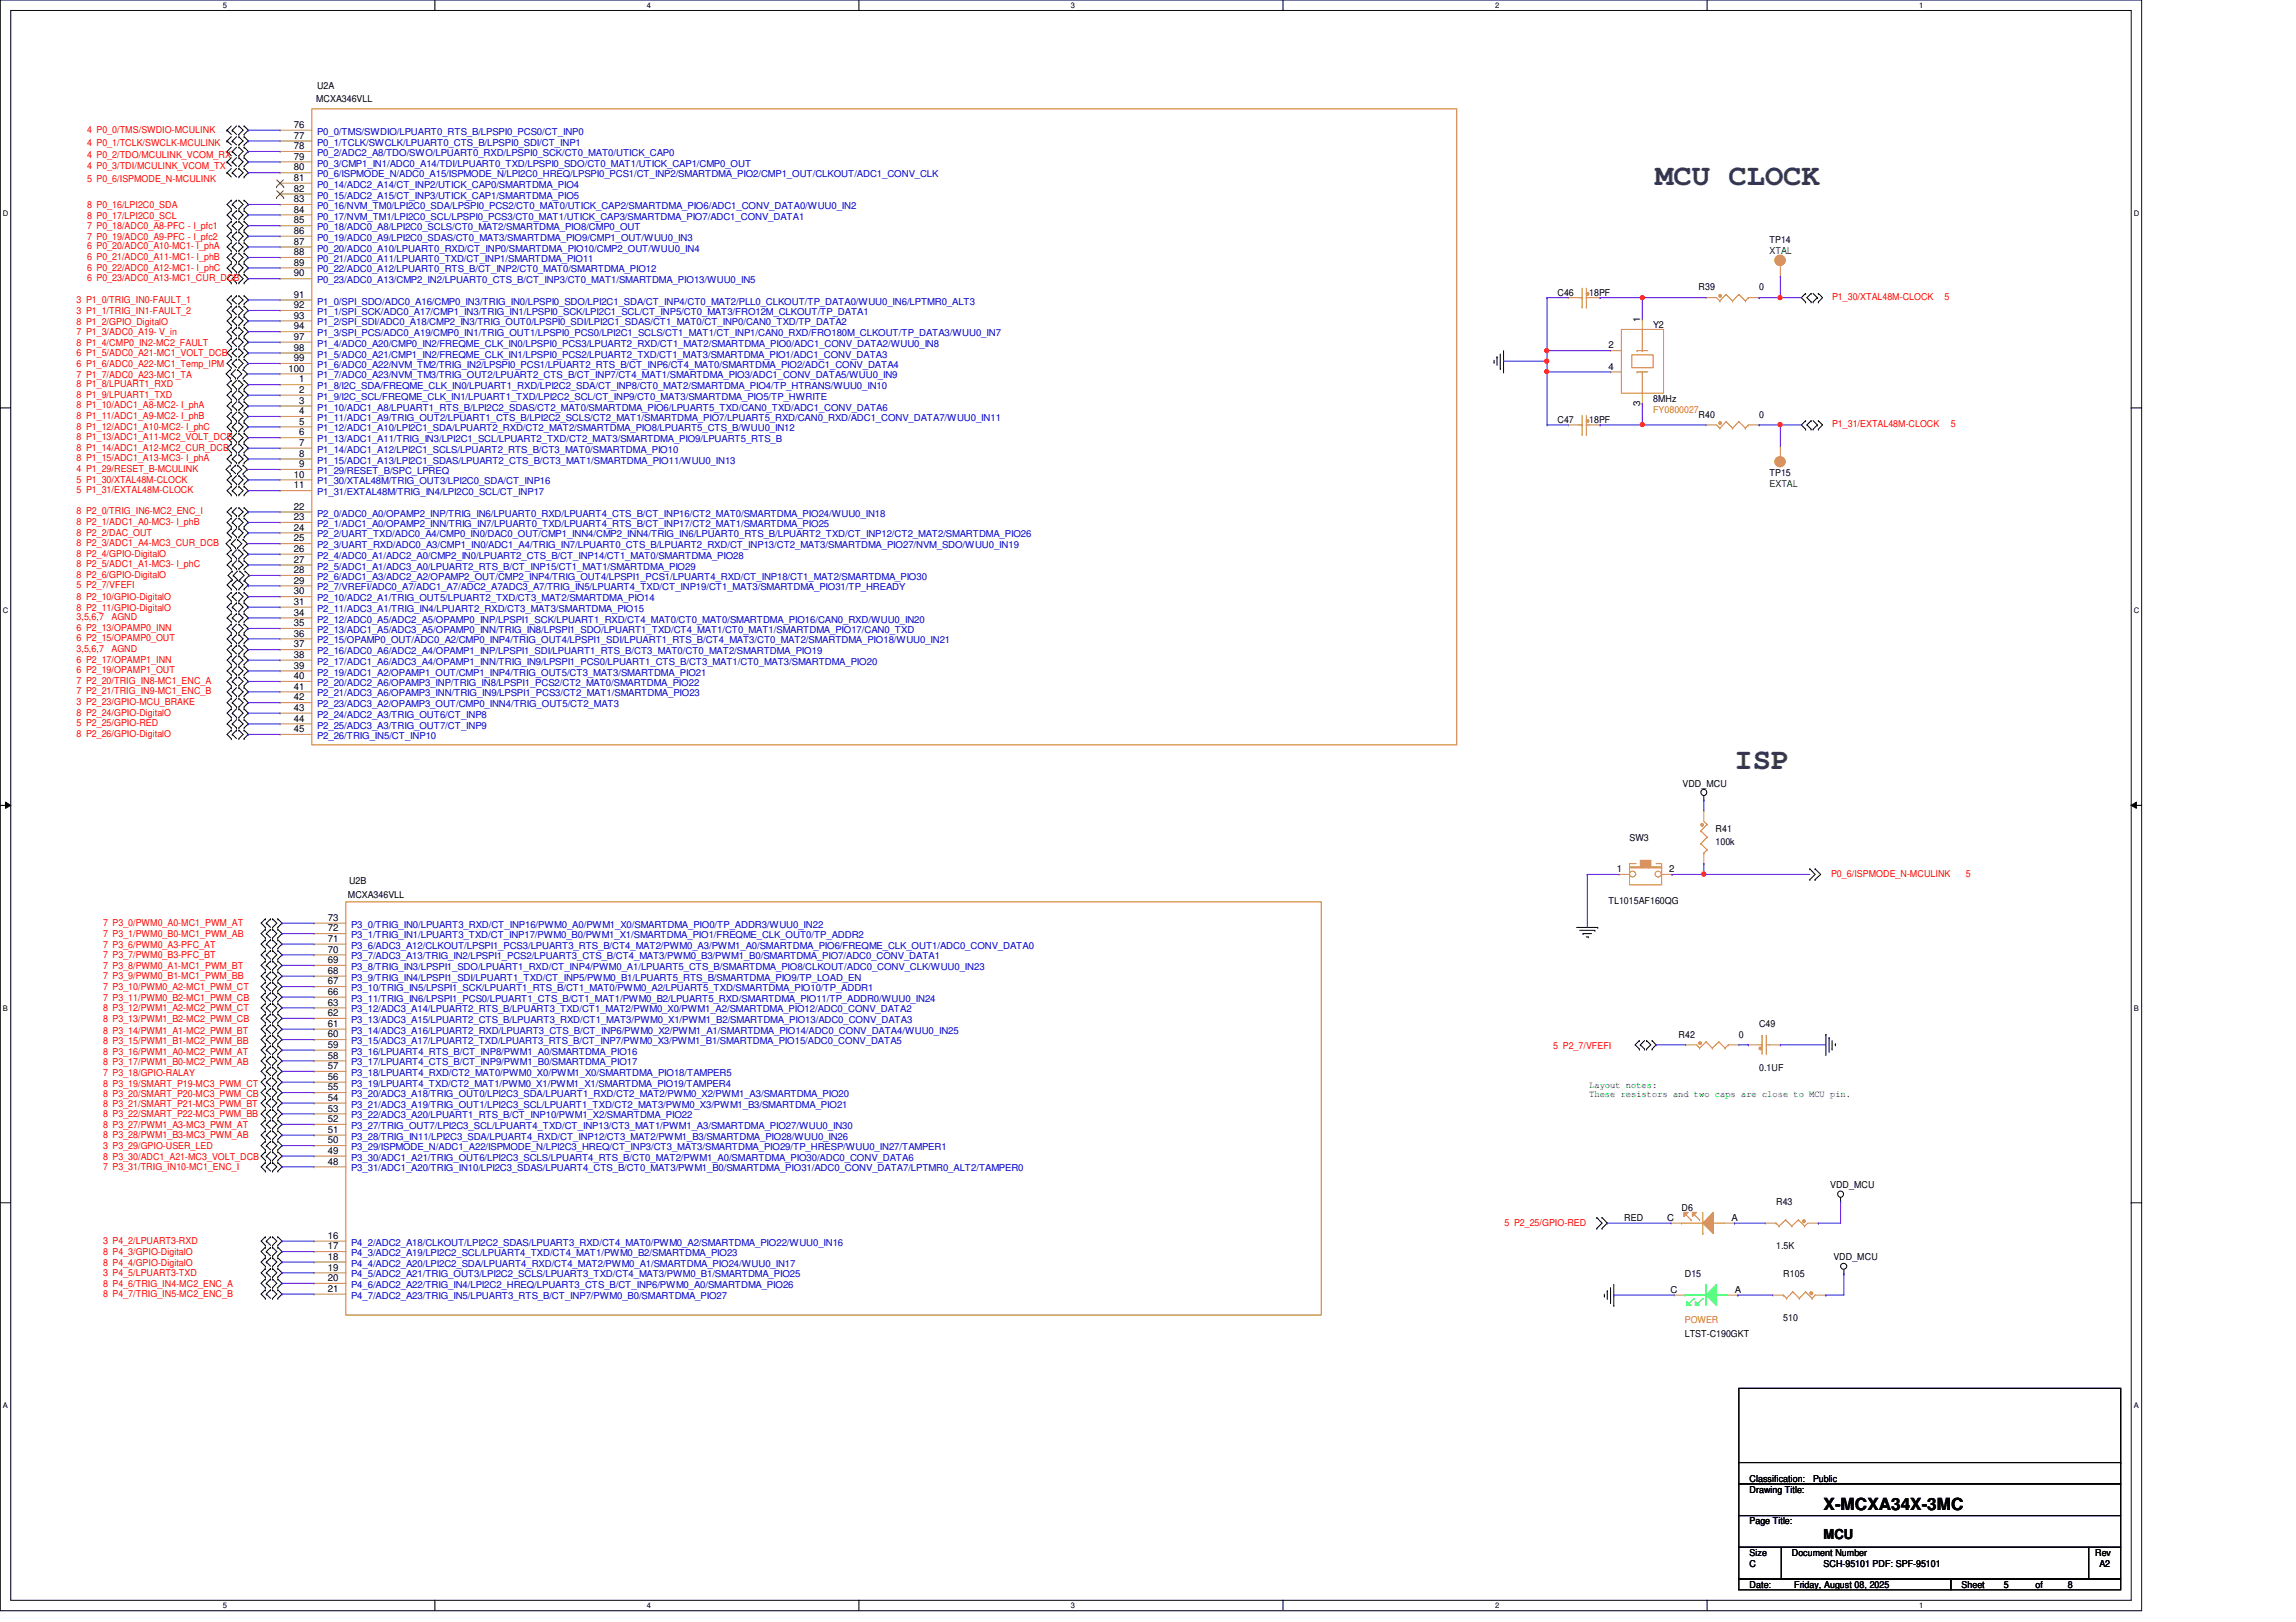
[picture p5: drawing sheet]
<svg xmlns="http://www.w3.org/2000/svg" width="297mm" height="210mm" viewBox="0 0 297 210" stroke-linecap="round" stroke-linejoin="round" font-family="sans-serif">
<defs><g id="words">
<g font-size="3.9" fill="#008040">
<text x="214.1" y="24">MCU CLOCK</text>
<text x="224.4" y="99.6">ISP</text>
</g>
<text font-size="2.2" x="235.9" y="195.4">X-MCXA34X-3MC</text>
<text font-size="1.8" x="235.9" y="199.1">MCU</text>
<g font-size="1.2">
<text x="41" y="11.6">U2A</text>
<text x="38" y="16.6">76</text>
<text x="38" y="17.9">77</text>
<text x="40.9" y="13.2">MCXA346VLL</text>
<text x="38" y="19.3">78</text>
<text x="38" y="20.7">79</text>
<text x="38" y="22.1">80</text>
<text x="38" y="23.4">81</text>
<text x="38" y="26.2">83</text>
<text x="38" y="27.5">84</text>
<text x="38" y="28.9">85</text>
<text x="38" y="24.8">82</text>
<text x="38" y="30.3">86</text>
<text x="38" y="31.7">87</text>
<text x="38" y="33">88</text>
<text x="38" y="34.4">89</text>
<text x="38" y="35.8">90</text>
<text x="228.9" y="31.5">TP14</text>
<text x="38" y="38.5">91</text>
<text x="38" y="39.9">92</text>
<text x="38" y="41.2">93</text>
<text x="201.5" y="38.3">C46</text>
<text x="205.6" y="38.3">18PF</text>
<text x="212.2" y="41.7" transform="rotate(-90 212.2 41.7)">1</text>
<text x="219.7" y="37.6">R39</text>
<text x="227.6" y="37.6">0</text>
<text x="38" y="42.6">94</text>
<text x="38" y="44">97</text>
<text x="38" y="45.4">98</text>
<text x="38" y="46.7">99</text>
<text x="208.1" y="47.8">4</text>
<text x="208.1" y="45.1">2</text>
<text x="213.9" y="42.4">Y2</text>
<text x="37.3" y="48.1">100</text>
<text x="38.7" y="52.2">3</text>
<text x="38.7" y="53.6">4</text>
<text x="38.7" y="49.5">1</text>
<text x="38.7" y="50.8">2</text>
<text x="212.2" y="52.5" transform="rotate(-90 212.2 52.5)">3</text>
<text x="213.9" y="52">8MHz</text>
<text x="38.7" y="54.9">5</text>
<text x="38.7" y="56.3">6</text>
<text x="38.7" y="57.7">7</text>
<text x="38.7" y="59.1">8</text>
<text x="201.5" y="54.7">C47</text>
<text x="205.6" y="54.7">18PF</text>
<text x="219.7" y="54.1">R40</text>
<text x="227.6" y="54.1">0</text>
<text x="38" y="61.8">10</text>
<text x="38" y="63.2">11</text>
<text x="38" y="66">22</text>
<text x="38.7" y="60.5">9</text>
<text x="228.9" y="61.6">TP15</text>
<text x="38" y="67.3">23</text>
<text x="38" y="68.7">24</text>
<text x="38" y="70.1">25</text>
<text x="38" y="71.4">26</text>
<text x="38" y="76.9">30</text>
<text x="38" y="72.8">27</text>
<text x="38" y="74.2">28</text>
<text x="38" y="75.5">29</text>
<text x="38" y="78.3">31</text>
<text x="38" y="79.7">34</text>
<text x="38" y="81">35</text>
<text x="38" y="82.4">36</text>
<text x="38" y="83.8">37</text>
<text x="38" y="85.1">38</text>
<text x="38" y="86.5">39</text>
<text x="38" y="87.9">40</text>
<text x="38" y="89.2">41</text>
<text x="38" y="90.6">42</text>
<text x="38" y="94.7">45</text>
<text x="38" y="93.4">44</text>
<text x="38" y="92">43</text>
<text x="217.7" y="101.8">VDD_MCU</text>
<text x="222" y="107.7">R41</text>
<text x="209.2" y="112.9">1</text>
<text x="210.8" y="108.8">SW3</text>
<text x="215.9" y="112.9">2</text>
<text x="222" y="109.3">100k</text>
<text x="42.4" y="119.2">73</text>
<text x="45" y="116.2">MCXA346VLL</text>
<text x="45.2" y="114.4">U2B</text>
<text x="208.1" y="117">TL1015AF160QG</text>
<text x="42.4" y="120.5">72</text>
<text x="42.4" y="121.9">71</text>
<text x="42.4" y="123.3">70</text>
<text x="42.4" y="124.6">69</text>
<text x="42.4" y="127.4">67</text>
<text x="42.4" y="128.7">66</text>
<text x="42.4" y="130.1">63</text>
<text x="42.4" y="131.5">62</text>
<text x="42.4" y="126">68</text>
<text x="42.4" y="132.9">61</text>
<text x="42.4" y="134.2">60</text>
<text x="42.4" y="135.6">59</text>
<text x="42.4" y="137">58</text>
<text x="217.2" y="134.3">R42</text>
<text x="225" y="134.3">0</text>
<text x="227.6" y="132.9">C49</text>
<text x="42.4" y="138.3">57</text>
<text x="42.4" y="139.7">56</text>
<text x="42.4" y="141.1">55</text>
<text x="42.4" y="142.5">54</text>
<text x="42.4" y="143.8">53</text>
<text x="227.6" y="138.6">0.1UF</text>
<text x="42.4" y="145.2">52</text>
<text x="42.4" y="146.6">51</text>
<text x="42.4" y="148">50</text>
<text x="42.4" y="149.3">49</text>
<text x="42.4" y="150.7">48</text>
<text x="229.8" y="156">R43</text>
<text x="236.8" y="153.8">VDD_MCU</text>
<text x="42.4" y="160.3">16</text>
<text x="42.4" y="161.7">17</text>
<text x="210.1" y="158">RED</text>
<text x="215.7" y="158">C</text>
<text x="217.5" y="156.7">D6</text>
<text x="224" y="158">A</text>
<text x="229.8" y="161.6">1.5K</text>
<text x="42.4" y="163">18</text>
<text x="42.4" y="164.4">19</text>
<text x="42.4" y="165.8">20</text>
<text x="42.4" y="167.2">21</text>
<text x="216.1" y="167.3">C</text>
<text x="218" y="165.3">D15</text>
<text x="224.4" y="167.3">A</text>
<text x="230.7" y="165.3">R105</text>
<text x="237.2" y="163.1">VDD_MCU</text>
<text x="218" y="173">LTST-C190GKT</text>
<text x="230.7" y="170.9">510</text>
<text x="226.4" y="191.8">Classification:</text>
<text x="234.6" y="191.8">Public</text>
<text x="226.4" y="193.2">Drawing Title:</text>
<text x="226.4" y="197.3">Page Title:</text>
<text x="226.4" y="201.4">Size</text>
<text x="226.4" y="202.7">C</text>
<text x="231.8" y="201.4">Document Number</text>
<text x="235.9" y="202.7">SCH-95101 PDF: SPF-95101</text>
<text x="271.1" y="201.4">Rev</text>
<text x="271.6" y="202.7">A2</text>
<text x="226.4" y="205.5">Date:</text>
<text x="232.1" y="205.5">Friday, August 08, 2025</text>
<text x="253.8" y="205.5">Sheet</text>
<text x="259.2" y="205.5">5</text>
<text x="263.4" y="205.5">of</text>
<text x="267.5" y="205.5">8</text>
</g>
<g font-size="1.2" fill="#f00">
<text x="11.3" y="17.2">4 P0_0/TMS/SWDIO-MCULINK</text>
<text x="11.3" y="18.8">4 P0_1/TCLK/SWCLK-MCULINK</text>
<text x="11.3" y="20.4">4 P0_2/TDO/MCULINK_VCOM_RX</text>
<text x="11.3" y="23.5">5 P0_6/ISPMODE_N-MCULINK</text>
<text x="11.3" y="21.8">4 P0_3/TDI/MCULINK_VCOM_TX</text>
<text x="11.3" y="29.7">7 P0_18/ADC0_A8-PFC - I_pfc1</text>
<text x="11.3" y="26.9">8 P0_16/LPI2C0_SDA</text>
<text x="11.3" y="28.3">8 P0_17/LPI2C0_SCL</text>
<text x="11.3" y="31">7 P0_19/ADC0_A9-PFC - I_pfc2</text>
<text x="11.3" y="32.3">6 P0_20/ADC0_A10-MC1- I_phA</text>
<text x="11.3" y="33.6">6 P0_21/ADC0_A11-MC1- I_phB</text>
<text x="11.3" y="35">6 P0_22/ADC0_A12-MC1- I_phC</text>
<text x="9.9" y="39.2">3 P1_0/TRIG_IN0-FAULT_1</text>
<text x="9.9" y="40.6">3 P1_1/TRIG_IN1-FAULT_2</text>
<text x="9.9" y="42">8 P1_2/GPIO_DigitalO</text>
<text x="11.3" y="36.4">6 P0_23/ADC0_A13-MC1_CUR_DCB</text>
<text x="237" y="38.9">P1_30/XTAL48M-CLOCK</text>
<text x="251.6" y="38.9">5</text>
<text x="9.9" y="46.1">6 P1_5/ADC0_A21-MC1_VOLT_DCB</text>
<text x="9.9" y="44.7">8 P1_4/CMP0_IN2-MC2_FAULT</text>
<text x="9.9" y="43.4">7 P1_3/ADC0_A19- V_in</text>
<text x="9.9" y="47.5">6 P1_6/ADC0_A22-MC1_Temp_IPM</text>
<text x="9.9" y="52.8">8 P1_10/ADC1_A8-MC2- I_phA</text>
<text x="9.9" y="50.1">8 P1_8/LPUART1_RXD</text>
<text x="9.9" y="51.5">8 P1_9/LPUART1_TXD</text>
<text x="9.9" y="48.9">7 P1_7/ADC0_A23-MC1_TA</text>
<text x="9.9" y="54.2">8 P1_11/ADC1_A9-MC2- I_phB</text>
<text x="9.9" y="55.6">8 P1_12/ADC1_A10-MC2- I_phC</text>
<text x="9.9" y="56.9">8 P1_13/ADC1_A11-MC2_VOLT_DCB</text>
<text x="9.9" y="58.3">8 P1_14/ADC1_A12-MC2_CUR_DCB</text>
<text x="9.9" y="59.7">8 P1_15/ADC1_A13-MC3- I_phA</text>
<text x="237" y="55.3">P1_31/EXTAL48M-CLOCK</text>
<text x="252.4" y="55.3">5</text>
<text x="9.9" y="63.8">5 P1_31/EXTAL48M-CLOCK</text>
<text x="9.9" y="62.4">5 P1_30/XTAL48M-CLOCK</text>
<text x="9.9" y="61">4 P1_29/RESET_B-MCULINK</text>
<text x="9.9" y="66.5">8 P2_0/TRIG_IN6-MC2_ENC_I</text>
<text x="9.9" y="67.9">8 P2_1/ADC1_A0-MC3- I_phB</text>
<text x="9.9" y="69.3">8 P2_2/DAC_OUT</text>
<text x="9.9" y="70.7">8 P2_3/ADC1_A4-MC3_CUR_DCB</text>
<text x="9.9" y="73.4">8 P2_5/ADC1_A1-MC3- I_phC</text>
<text x="9.9" y="77.7">8 P2_10/GPIO-DigitalO</text>
<text x="9.9" y="72.1">8 P2_4/GPIO-DigitalO</text>
<text x="9.9" y="74.8">8 P2_6/GPIO-DigitalO</text>
<text x="9.9" y="76.2">5 P2_7/VFEFI</text>
<text x="9.9" y="80.3">3,5,6,7</text>
<text x="9.9" y="79">8 P2_11/GPIO-DigitalO</text>
<text x="9.9" y="83">6 P2_15/OPAMP0_OUT</text>
<text x="9.9" y="81.6">6 P2_13/OPAMP0_INN</text>
<text x="14.4" y="80.3">AGND</text>
<text x="9.9" y="84.4">3,5,6,7</text>
<text x="9.9" y="88.5">7 P2_20/TRIG_IN8-MC1_ENC_A</text>
<text x="9.9" y="87.1">6 P2_19/OPAMP1_OUT</text>
<text x="9.9" y="89.9">7 P2_21/TRIG_IN9-MC1_ENC_B</text>
<text x="9.9" y="85.8">6 P2_17/OPAMP1_INN</text>
<text x="14.4" y="84.4">AGND</text>
<text x="9.9" y="91.2">3 P2_23/GPIO-MCU_BRAKE</text>
<text x="9.9" y="92.6">8 P2_24/GPIO-DigitalO</text>
<text x="9.9" y="95.3">8 P2_26/GPIO-DigitalO</text>
<text x="9.9" y="94">5 P2_25/GPIO-RED</text>
<text x="236.9" y="113.5">P0_6/ISPMODE_N-MCULINK</text>
<text x="254.3" y="113.5">5</text>
<text x="13.3" y="119.9">7 P3_0/PWM0_A0-MC1_PWM_AT</text>
<text x="13.3" y="121.3">7 P3_1/PWM0_B0-MC1_PWM_AB</text>
<text x="13.3" y="125.4">7 P3_8/PWM0_A1-MC1_PWM_BT</text>
<text x="13.3" y="122.6">7 P3_6/PWM0_A3-PFC_AT</text>
<text x="13.3" y="124">7 P3_7/PWM0_B3-PFC_BT</text>
<text x="13.3" y="130.9">8 P3_12/PWM1_A2-MC2_PWM_CT</text>
<text x="13.3" y="126.7">7 P3_9/PWM0_B1-MC1_PWM_BB</text>
<text x="13.3" y="128.1">7 P3_10/PWM0_A2-MC1_PWM_CT</text>
<text x="13.3" y="129.5">7 P3_11/PWM0_B2-MC1_PWM_CB</text>
<text x="13.3" y="137.9">8 P3_17/PWM1_B0-MC2_PWM_AB</text>
<text x="13.3" y="136.5">8 P3_16/PWM1_A0-MC2_PWM_AT</text>
<text x="13.3" y="135.1">8 P3_15/PWM1_B1-MC2_PWM_BB</text>
<text x="13.3" y="133.8">8 P3_14/PWM1_A1-MC2_PWM_BT</text>
<text x="13.3" y="132.2">8 P3_13/PWM1_B2-MC2_PWM_CB</text>
<text x="201" y="135.8">5 P2_7/VFEFI</text>
<text x="13.3" y="139.2">7 P3_18/GPIO-RALAY</text>
<text x="13.3" y="140.6">8 P3_19/SMART_P19-MC3_PWM_CT</text>
<text x="13.3" y="142">8 P3_20/SMART_P20-MC3_PWM_CB</text>
<text x="13.3" y="143.2">8 P3_21/SMART_P21-MC3_PWM_BT</text>
<text x="13.3" y="147.3">8 P3_28/PWM1_B3-MC3_PWM_AB</text>
<text x="13.3" y="146">8 P3_27/PWM1_A3-MC3_PWM_AT</text>
<text x="13.3" y="148.7">3 P3_29/GPIO-USER_LED</text>
<text x="13.3" y="144.6">8 P3_22/SMART_P22-MC3_PWM_BB</text>
<text x="13.3" y="151.5">7 P3_31/TRIG_IN10-MC1_ENC_I</text>
<text x="13.3" y="150.1">8 P3_30/ADC1_A21-MC3_VOLT_DCB</text>
<text x="13.3" y="161">3 P4_2/LPUART3-RXD</text>
<text x="194.6" y="158.7">5 P2_25/GPIO-RED</text>
<text x="13.3" y="166.5">8 P4_6/TRIG_IN4-MC2_ENC_A</text>
<text x="13.3" y="167.9">8 P4_7/TRIG_IN5-MC2_ENC_B</text>
<text x="13.3" y="165.2">3 P4_5/LPUART3-TXD</text>
<text x="13.3" y="162.4">8 P4_3/GPIO-DigitalO</text>
<text x="13.3" y="163.8">8 P4_4/GPIO-DigitalO</text>
</g>
<g font-size="1.2" fill="#00c">
<text x="41" y="17.4">P0_0/TMS/SWDIO/LPUART0_RTS_B/LPSPI0_PCS0/CT_INP0</text>
<text x="41" y="18.8">P0_1/TCLK/SWCLK/LPUART0_CTS_B/LPSPI0_SDI/CT_INP1</text>
<text x="41" y="20.2">P0_2/ADC2_A8/TDO/SWO/LPUART0_RXD/LPSPI0_SCK/CT0_MAT0/UTICK_CAP0</text>
<text x="41" y="21.5">P0_3/CMP1_IN1/ADC0_A14/TDI/LPUART0_TXD/LPSPI0_SDO/CT0_MAT1/UTICK_CAP1/CMP0_OUT</text>
<text x="41" y="22.9">P0_6/ISPMODE_N/ADC0_A15/ISPMODE_N/LPI2C0_HREQ/LPSPI0_PCS1/CT_INP2/SMARTDMA_PIO2/CMP1_OUT/CLKOUT/ADC1_CONV_CLK</text>
<text x="41" y="27.1">P0_16/NVM_TM0/LPI2C0_SDA/LPSPI0_PCS2/CT0_MAT0/UTICK_CAP2/SMARTDMA_PIO6/ADC1_CONV_DATA0/WUU0_IN2</text>
<text x="41" y="28.4">P0_17/NVM_TM1/LPI2C0_SCL/LPSPI0_PCS3/CT0_MAT1/UTICK_CAP3/SMARTDMA_PIO7/ADC1_CONV_DATA1</text>
<text x="41" y="29.8">P0_18/ADC0_A8/LPI2C0_SCLS/CT0_MAT2/SMARTDMA_PIO8/CMP0_OUT</text>
<text x="41" y="25.7">P0_15/ADC2_A15/CT_INP3/UTICK_CAP1/SMARTDMA_PIO5</text>
<text x="41" y="24.3">P0_14/ADC2_A14/CT_INP2/UTICK_CAP0/SMARTDMA_PIO4</text>
<text x="41" y="31.2">P0_19/ADC0_A9/LPI2C0_SDAS/CT0_MAT3/SMARTDMA_PIO9/CMP1_OUT/WUU0_IN3</text>
<text x="41" y="32.6">P0_20/ADC0_A10/LPUART0_RXD/CT_INP0/SMARTDMA_PIO10/CMP2_OUT/WUU0_IN4</text>
<text x="41" y="33.9">P0_21/ADC0_A11/LPUART0_TXD/CT_INP1/SMARTDMA_PIO11</text>
<text x="41" y="35.3">P0_22/ADC0_A12/LPUART0_RTS_B/CT_INP2/CT0_MAT0/SMARTDMA_PIO12</text>
<text x="41" y="36.7">P0_23/ADC0_A13/CMP2_IN2/LPUART0_CTS_B/CT_INP3/CT0_MAT1/SMARTDMA_PIO13/WUU0_IN5</text>
<text x="41" y="39.4">P1_0/SPI_SDO/ADC0_A16/CMP0_IN3/TRIG_IN0/LPSPI0_SDO/LPI2C1_SDA/CT_INP4/CT0_MAT2/PLL0_CLKOUT/TP_DATA0/WUU0_IN6/LPTMR0_ALT3</text>
<text x="41" y="40.8">P1_1/SPI_SCK/ADC0_A17/CMP1_IN3/TRIG_IN1/LPSPI0_SCK/LPI2C1_SCL/CT_INP5/CT0_MAT3/FRO12M_CLKOUT/TP_DATA1</text>
<text x="41" y="42.1">P1_2/SPI_SDI/ADC0_A18/CMP2_IN3/TRIG_OUT0/LPSPI0_SDI/LPI2C1_SDAS/CT1_MAT0/CT_INP0/CAN0_TXD/TP_DATA2</text>
<text x="41" y="43.5">P1_3/SPI_PCS/ADC0_A19/CMP0_IN1/TRIG_OUT1/LPSPI0_PCS0/LPI2C1_SCLS/CT1_MAT1/CT_INP1/CAN0_RXD/FRO180M_CLKOUT/TP_DATA3/WUU0_IN7</text>
<text x="41" y="44.9">P1_4/ADC0_A20/CMP0_IN2/FREQME_CLK_IN0/LPSPI0_PCS3/LPUART2_RXD/CT1_MAT2/SMARTDMA_PIO0/ADC1_CONV_DATA2/WUU0_IN8</text>
<text x="41" y="46.3">P1_5/ADC0_A21/CMP1_IN2/FREQME_CLK_IN1/LPSPI0_PCS2/LPUART2_TXD/CT1_MAT3/SMARTDMA_PIO1/ADC1_CONV_DATA3</text>
<text x="41" y="47.6">P1_6/ADC0_A22/NVM_TM2/TRIG_IN2/LPSPI0_PCS1/LPUART2_RTS_B/CT_INP6/CT4_MAT0/SMARTDMA_PIO2/ADC1_CONV_DATA4</text>
<text x="41" y="53.1">P1_10/ADC1_A8/LPUART1_RTS_B/LPI2C2_SDAS/CT2_MAT0/SMARTDMA_PIO6/LPUART5_TXD/CAN0_TXD/ADC1_CONV_DATA6</text>
<text x="41" y="49">P1_7/ADC0_A23/NVM_TM3/TRIG_OUT2/LPUART2_CTS_B/CT_INP7/CT4_MAT1/SMARTDMA_PIO3/ADC1_CONV_DATA5/WUU0_IN9</text>
<text x="41" y="50.4">P1_8/I2C_SDA/FREQME_CLK_IN0/LPUART1_RXD/LPI2C2_SDA/CT_INP8/CT0_MAT2/SMARTDMA_PIO4/TP_HTRANS/WUU0_IN10</text>
<text x="41" y="51.7">P1_9/I2C_SCL/FREQME_CLK_IN1/LPUART1_TXD/LPI2C2_SCL/CT_INP9/CT0_MAT3/SMARTDMA_PIO5/TP_HWRITE</text>
<text x="41" y="54.5">P1_11/ADC1_A9/TRIG_OUT2/LPUART1_CTS_B/LPI2C2_SCLS/CT2_MAT1/SMARTDMA_PIO7/LPUART5_RXD/CAN0_RXD/ADC1_CONV_DATA7/WUU0_IN11</text>
<text x="41" y="55.8">P1_12/ADC1_A10/LPI2C1_SDA/LPUART2_RXD/CT2_MAT2/SMARTDMA_PIO8/LPUART5_CTS_B/WUU0_IN12</text>
<text x="41" y="57.2">P1_13/ADC1_A11/TRIG_IN3/LPI2C1_SCL/LPUART2_TXD/CT2_MAT3/SMARTDMA_PIO9/LPUART5_RTS_B</text>
<text x="41" y="58.6">P1_14/ADC1_A12/LPI2C1_SCLS/LPUART2_RTS_B/CT3_MAT0/SMARTDMA_PIO10</text>
<text x="41" y="60">P1_15/ADC1_A13/LPI2C1_SDAS/LPUART2_CTS_B/CT3_MAT1/SMARTDMA_PIO11/WUU0_IN13</text>
<text x="41" y="61.3">P1_29/RESET_B/SPC_LPREQ</text>
<text x="41" y="62.7">P1_30/XTAL48M/TRIG_OUT3/LPI2C0_SDA/CT_INP16</text>
<text x="41" y="64.1">P1_31/EXTAL48M/TRIG_IN4/LPI2C0_SCL/CT_INP17</text>
<text x="41" y="66.8">P2_0/ADC0_A0/OPAMP2_INP/TRIG_IN6/LPUART0_RXD/LPUART4_CTS_B/CT_INP16/CT2_MAT0/SMARTDMA_PIO24/WUU0_IN18</text>
<text x="41" y="68.2">P2_1/ADC1_A0/OPAMP2_INN/TRIG_IN7/LPUART0_TXD/LPUART4_RTS_B/CT_INP17/CT2_MAT1/SMARTDMA_PIO25</text>
<text x="41" y="69.6">P2_2/UART_TXD/ADC0_A4/CMP0_IN0/DAC0_OUT/CMP1_INN4/CMP2_INN4/TRIG_IN6/LPUART0_RTS_B/LPUART2_TXD/CT_INP12/CT2_MAT2/SMARTDMA_PIO26</text>
<text x="41" y="71">P2_3/UART_RXD/ADC0_A3/CMP1_IN0/ADC1_A4/TRIG_IN7/LPUART0_CTS_B/LPUART2_RXD/CT_INP13/CT2_MAT3/SMARTDMA_PIO27/NVM_SDO/WUU0_IN19</text>
<text x="41" y="77.8">P2_10/ADC2_A1/TRIG_OUT5/LPUART2_TXD/CT3_MAT2/SMARTDMA_PIO14</text>
<text x="41" y="72.3">P2_4/ADC0_A1/ADC2_A0/CMP2_IN0/LPUART2_CTS_B/CT_INP14/CT1_MAT0/SMARTDMA_PIO28</text>
<text x="41" y="73.7">P2_5/ADC1_A1/ADC3_A0/LPUART2_RTS_B/CT_INP15/CT1_MAT1/SMARTDMA_PIO29</text>
<text x="41" y="75.1">P2_6/ADC1_A3/ADC2_A2/OPAMP2_OUT/CMP2_INP4/TRIG_OUT4/LPSPI1_PCS1/LPUART4_RXD/CT_INP18/CT1_MAT2/SMARTDMA_PIO30</text>
<text x="41" y="76.4">P2_7/VREFI/ADC0_A7/ADC1_A7/ADC2_A7ADC3_A7/TRIG_IN5/LPUART4_TXD/CT_INP19/CT1_MAT3/SMARTDMA_PIO31/TP_HREADY</text>
<text x="41" y="79.2">P2_11/ADC3_A1/TRIG_IN4/LPUART2_RXD/CT3_MAT3/SMARTDMA_PIO15</text>
<text x="41" y="80.6">P2_12/ADC0_A5/ADC2_A5/OPAMP0_INP/LPSPI1_SCK/LPUART1_RXD/CT4_MAT0/CT0_MAT0/SMARTDMA_PIO16/CAN0_RXD/WUU0_IN20</text>
<text x="41" y="81.9">P2_13/ADC1_A5/ADC3_A5/OPAMP0_INN/TRIG_IN8/LPSPI1_SDO/LPUART1_TXD/CT4_MAT1/CT0_MAT1/SMARTDMA_PIO17/CAN0_TXD</text>
<text x="41" y="83.3">P2_15/OPAMP0_OUT/ADC0_A2/CMP0_INP4/TRIG_OUT4/LPSPI1_SDI/LPUART1_RTS_B/CT4_MAT3/CT0_MAT2/SMARTDMA_PIO18/WUU0_IN21</text>
<text x="41" y="84.7">P2_16/ADC0_A6/ADC2_A4/OPAMP1_INP/LPSPI1_SDI/LPUART1_RTS_B/CT3_MAT0/CT0_MAT2/SMARTDMA_PIO19</text>
<text x="41" y="86">P2_17/ADC1_A6/ADC3_A4/OPAMP1_INN/TRIG_IN9/LPSPI1_PCS0/LPUART1_CTS_B/CT3_MAT1/CT0_MAT3/SMARTDMA_PIO20</text>
<text x="41" y="87.4">P2_19/ADC1_A2/OPAMP1_OUT/CMP1_INP4/TRIG_OUT5/CT3_MAT3/SMARTDMA_PIO21</text>
<text x="41" y="88.8">P2_20/ADC2_A6/OPAMP3_INP/TRIG_IN8/LPSPI1_PCS2/CT2_MAT0/SMARTDMA_PIO22</text>
<text x="41" y="90.1">P2_21/ADC3_A6/OPAMP3_INN/TRIG_IN9/LPSPI1_PCS3/CT2_MAT1/SMARTDMA_PIO23</text>
<text x="41" y="91.5">P2_23/ADC3_A2/OPAMP3_OUT/CMP0_INN4/TRIG_OUT5/CT2_MAT3</text>
<text x="41" y="95.6">P2_26/TRIG_IN5/CT_INP10</text>
<text x="41" y="94.3">P2_25/ADC3_A3/TRIG_OUT7/CT_INP9</text>
<text x="41" y="92.9">P2_24/ADC2_A3/TRIG_OUT6/CT_INP8</text>
<text x="45.4" y="120.1">P3_0/TRIG_IN0/LPUART3_RXD/CT_INP16/PWM0_A0/PWM1_X0/SMARTDMA_PIO0/TP_ADDR3/WUU0_IN22</text>
<text x="45.4" y="121.4">P3_1/TRIG_IN1/LPUART3_TXD/CT_INP17/PWM0_B0/PWM1_X1/SMARTDMA_PIO1/FREQME_CLK_OUT0/TP_ADDR2</text>
<text x="45.4" y="122.8">P3_6/ADC3_A12/CLKOUT/LPSPI1_PCS3/LPUART3_RTS_B/CT4_MAT2/PWM0_A3/PWM1_A0/SMARTDMA_PIO6/FREQME_CLK_OUT1/ADC0_CONV_DATA0</text>
<text x="45.4" y="124.2">P3_7/ADC3_A13/TRIG_IN2/LPSPI1_PCS2/LPUART3_CTS_B/CT4_MAT3/PWM0_B3/PWM1_B0/SMARTDMA_PIO7/ADC0_CONV_DATA1</text>
<text x="45.4" y="125.5">P3_8/TRIG_IN3/LPSPI1_SDO/LPUART1_RXD/CT_INP4/PWM0_A1/LPUART5_CTS_B/SMARTDMA_PIO8/CLKOUT/ADC0_CONV_CLK/WUU0_IN23</text>
<text x="45.4" y="128.3">P3_10/TRIG_IN5/LPSPI1_SCK/LPUART1_RTS_B/CT1_MAT0/PWM0_A2/LPUART5_TXD/SMARTDMA_PIO10/TP_ADDR1</text>
<text x="45.4" y="129.6">P3_11/TRIG_IN6/LPSPI1_PCS0/LPUART1_CTS_B/CT1_MAT1/PWM0_B2/LPUART5_RXD/SMARTDMA_PIO11/TP_ADDR0/WUU0_IN24</text>
<text x="45.4" y="131">P3_12/ADC3_A14/LPUART2_RTS_B/LPUART3_TXD/CT1_MAT2/PWM0_X0/PWM1_A2/SMARTDMA_PIO12/ADC0_CONV_DATA2</text>
<text x="45.4" y="126.9">P3_9/TRIG_IN4/LPSPI1_SDI/LPUART1_TXD/CT_INP5/PWM0_B1/LPUART5_RTS_B/SMARTDMA_PIO9/TP_LOAD_EN</text>
<text x="45.4" y="132.4">P3_13/ADC3_A15/LPUART2_CTS_B/LPUART3_RXD/CT1_MAT3/PWM0_X1/PWM1_B2/SMARTDMA_PIO13/ADC0_CONV_DATA3</text>
<text x="45.4" y="133.8">P3_14/ADC3_A16/LPUART2_RXD/LPUART3_CTS_B/CT_INP6/PWM0_X2/PWM1_A1/SMARTDMA_PIO14/ADC0_CONV_DATA4/WUU0_IN25</text>
<text x="45.4" y="135.1">P3_15/ADC3_A17/LPUART2_TXD/LPUART3_RTS_B/CT_INP7/PWM0_X3/PWM1_B1/SMARTDMA_PIO15/ADC0_CONV_DATA5</text>
<text x="45.4" y="136.5">P3_16/LPUART4_RTS_B/CT_INP8/PWM1_A0/SMARTDMA_PIO16</text>
<text x="45.4" y="137.9">P3_17/LPUART4_CTS_B/CT_INP9/PWM1_B0/SMARTDMA_PIO17</text>
<text x="45.4" y="139.2">P3_18/LPUART4_RXD/CT2_MAT0/PWM0_X0/PWM1_X0/SMARTDMA_PIO18/TAMPER5</text>
<text x="45.4" y="140.6">P3_19/LPUART4_TXD/CT2_MAT1/PWM0_X1/PWM1_X1/SMARTDMA_PIO19/TAMPER4</text>
<text x="45.4" y="142">P3_20/ADC3_A18/TRIG_OUT0/LPI2C3_SDA/LPUART1_RXD/CT2_MAT2/PWM0_X2/PWM1_A3/SMARTDMA_PIO20</text>
<text x="45.4" y="143.3">P3_21/ADC3_A19/TRIG_OUT1/LPI2C3_SCL/LPUART1_TXD/CT2_MAT3/PWM0_X3/PWM1_B3/SMARTDMA_PIO21</text>
<text x="45.4" y="144.7">P3_22/ADC3_A20/LPUART1_RTS_B/CT_INP10/PWM1_X2/SMARTDMA_PIO22</text>
<text x="45.4" y="146.1">P3_27/TRIG_OUT7/LPI2C3_SCL/LPUART4_TXD/CT_INP13/CT3_MAT1/PWM1_A3/SMARTDMA_PIO27/WUU0_IN30</text>
<text x="45.4" y="147.5">P3_28/TRIG_IN11/LPI2C3_SDA/LPUART4_RXD/CT_INP12/CT3_MAT2/PWM1_B3/SMARTDMA_PIO28/WUU0_IN26</text>
<text x="45.4" y="148.8">P3_29/ISPMODE_N/ADC1_A22/ISPMODE_N/LPI2C3_HREQ/CT_INP3/CT3_MAT3/SMARTDMA_PIO29/TP_HRESP/WUU0_IN27/TAMPER1</text>
<text x="45.4" y="150.2">P3_30/ADC1_A21/TRIG_OUT6/LPI2C3_SCLS/LPUART4_RTS_B/CT0_MAT2/PWM1_A0/SMARTDMA_PIO30/ADC0_CONV_DATA6</text>
<text x="45.4" y="151.6">P3_31/ADC1_A20/TRIG_IN10/LPI2C3_SDAS/LPUART4_CTS_B/CT0_MAT3/PWM1_B0/SMARTDMA_PIO31/ADC0_CONV_DATA7/LPTMR0_ALT2/TAMPER0</text>
<text x="45.4" y="161.2">P4_2/ADC2_A18/CLKOUT/LPI2C2_SDAS/LPUART3_RXD/CT4_MAT0/PWM0_A2/SMARTDMA_PIO22/WUU0_IN16</text>
<text x="45.4" y="162.6">P4_3/ADC2_A19/LPI2C2_SCL/LPUART4_TXD/CT4_MAT1/PWM0_B2/SMARTDMA_PIO23</text>
<text x="45.4" y="163.9">P4_4/ADC2_A20/LPI2C2_SDA/LPUART4_RXD/CT4_MAT2/PWM0_A1/SMARTDMA_PIO24/WUU0_IN17</text>
<text x="45.4" y="165.3">P4_5/ADC2_A21/TRIG_OUT3/LPI2C2_SCLS/LPUART3_TXD/CT4_MAT3/PWM0_B1/SMARTDMA_PIO25</text>
<text x="45.4" y="166.7">P4_6/ADC2_A22/TRIG_IN4/LPI2C2_HREQ/LPUART3_CTS_B/CT_INP6/PWM0_A0/SMARTDMA_PIO26</text>
<text x="45.4" y="168.1">P4_7/ADC2_A23/TRIG_IN5/LPUART3_RTS_B/CT_INP7/PWM0_B0/SMARTDMA_PIO27</text>
</g>
<g font-size="1.2" fill="#008000">
<text x="228.9" y="32.8">XTAL</text>
<text x="228.9" y="63">EXTAL</text>
<text x="205.6" y="140.8">Layout notes:</text>
<text x="205.6" y="142">These resistors and two caps are close to MCU pin.</text>
</g>
<g font-size="1.2" fill="#ff8000">
<text x="213.9" y="53.4">FY0800027</text>
<text x="218" y="171.2">POWER</text>
</g>
<g font-size="1">
<text x="28.8" y="1">5</text>
<text x="83.7" y="1">4</text>
<text x="138.6" y="1">3</text>
<text x="193.4" y="1">2</text>
<text x="248.3" y="1">1</text>
<text x=".4" y="27.9">D</text>
<text x="276.1" y="27.9">D</text>
<text x=".4" y="79.4">C</text>
<text x="276.1" y="79.4">C</text>
<text x=".4" y="130.8">B</text>
<text x="276.1" y="130.8">B</text>
<text x=".4" y="182.2">A</text>
<text x="276.1" y="182.2">A</text>
<text x="28.8" y="208.1">5</text>
<text x="83.7" y="208.1">4</text>
<text x="138.6" y="208.1">3</text>
<text x="193.4" y="208.1">2</text>
<text x="248.3" y="208.1">1</text>
</g>
</g></defs>
<path d="M0 0h277.1v208.4h-277.1zM1.4 1.4h274.3v205.7h-274.3z" fill="none" stroke="#000" stroke-width=".13"/>
<g fill="#fff">
<path d="M28.8 .1h.6v1.1h-.6z"/>
<path d="M28.8 207.2h.6v1.1h-.6z"/>
</g>
<path d="M56.3 0v1.4M56.3 207.1v1.3" fill="none" stroke="#000" stroke-width=".13"/>
<g fill="#fff">
<path d="M83.7 .1h.5v1.1h-.5z"/>
<path d="M83.7 207.2h.5v1.1h-.5z"/>
</g>
<path d="M111.1 0v1.4M111.1 207.1v1.3" fill="none" stroke="#000" stroke-width=".13"/>
<g fill="#fff">
<path d="M138.6 .1h.5v1.1h-.5z"/>
<path d="M138.6 207.2h.5v1.1h-.5z"/>
</g>
<path d="M166 0v1.4M166 207.1v1.3" fill="none" stroke="#000" stroke-width=".13"/>
<g fill="#fff">
<path d="M193.4 .1h.6v1.1h-.6z"/>
<path d="M193.4 207.2h.6v1.1h-.6z"/>
</g>
<path d="M220.8 0v1.4M220.8 207.1v1.3" fill="none" stroke="#000" stroke-width=".13"/>
<g fill="#fff">
<path d="M248.3 .1h.5v1.1h-.5z"/>
<path d="M248.3 207.2h.5v1.1h-.5z"/>
<path d="M.4 27.1h.7v1.1h-.7z"/>
<path d="M276.1 27.1h.7v1.1h-.7z"/>
<path d="M.4 78.5h.7v1.1h-.7z"/>
<path d="M276.1 78.5h.7v1.1h-.7z"/>
</g>
<path d="M0 52.8h1.4M275.7 52.8h1.4" fill="none" stroke="#000" stroke-width=".13"/>
<g fill="#fff">
<path d="M.4 129.9h.6v1.1h-.6z"/>
<path d="M276.1 129.9h.6v1.1h-.6z"/>
</g>
<path d="M0 104.2h1.4M.7 103.8l.7 .4-.7 .4zM275.7 104.2l.7-.4v.8zM275.7 104.2h1.4" fill="none" stroke="#000" stroke-width=".13"/>
<path d="M.7 103.8l.7 .4-.7 .4zM275.7 104.2l.7-.4v.8z" fill="#000"/>
<g fill="#fff">
<path d="M.4 181.4h.6v1.1h-.6z"/>
<path d="M276.1 181.4h.6v1.1h-.6z"/>
</g>
<g fill="none" stroke="#000" stroke-width=".13">
<path d="M29.4 16.8h.1M29.4 18.2h.1M29.4 19.6h.1M29.4 16.8l.5 .6M29.4 18.2l.5 .6M29.4 19.6l.5 .6M29.9 19l-.5 .6M29.9 16.3l-.5 .5M29.9 17.7l-.5 .5M30.1 16.8h.1M30.1 18.2h.1M30.1 19.6h.1"/>
<path d="M30.1 16.8l.5 .6M30.1 18.2l.5 .6M30.1 19.6l.5 .6M30.6 17.7l-.5 .5M30.6 16.3l-.5 .5M30.6 19l-.5 .6M30.9 17.4h.1M30.9 16.3h.1M30.9 18.8h.1M30.9 17.7h.1M30.9 19h.1M30.9 16.3l.6 .5-.6 .6"/>
<path d="M30.9 17.7l.6 .5-.6 .6M30.9 19l.6 .6-.6 .6M31.6 16.3h.1M31.6 17.4h.1M31.6 17.7h.1M31.6 18.8h.1M31.6 19h.1M31.6 16.3l.5 .5-.5 .6M31.6 19l.5 .6-.5 .6M31.6 17.7l.5 .5-.5 .6M29.4 22.4h.1M29.4 21h.1"/>
<path d="M29.4 22.4l.5 .5M29.4 21l.5 .5M29.9 39.3h.1M29.9 38.3h.1M29.9 39.6h.1M29.9 29.8h.1M29.9 28.7h.1M29.9 31.1h.1M29.9 30h.1M29.9 31.4h.1M29.9 32.5h.1M29.9 32.8h.1"/>
<path d="M29.9 33.9h.1M29.9 34.1h.1M29.9 35.2h.1M29.9 27h.1M29.9 25.9h.1M29.9 28.4h.1M29.9 27.3h.1M29.9 35.5h.1M29.9 36.6h.1M29.9 35.5l-.5 .6 .5 .5M29.9 38.3l-.5 .5 .5 .5M29.9 39.6l-.5 .6 .5 .5"/>
<path d="M29.9 21.8l-.5 .6M29.9 25.9l-.5 .6 .5 .5M29.9 31.4l-.5 .6 .5 .5M29.9 28.7l-.5 .5 .5 .6M29.9 27.3l-.5 .5 .5 .6M29.9 32.8l-.5 .5 .5 .6M29.9 30l-.5 .6 .5 .5M29.9 34.1l-.5 .6 .5 .5M29.9 20.4l-.5 .6M30.1 38.8h.1M30.1 29.2h.1M30.1 30.6h.1"/>
<path d="M30.1 32h.1M30.1 33.3h.1M30.1 34.7h.1M30.1 22.4h.1M30.1 26.5h.1M30.1 27.8h.1M30.1 36.1h.1M30.1 21h.1M30.1 38.8l.5 .5M30.1 27.8l.5 .6M30.1 29.2l.5 .6M30.1 30.6l.5 .5"/>
<path d="M30.1 32l.5 .5M30.1 33.3l.5 .6M30.1 34.7l.5 .5M30.1 21l.5 .5M30.1 22.4l.5 .5M30.1 26.5l.5 .5M30.1 36.1l.5 .5M30.6 38.3h.1M30.6 39.6h.1M30.6 28.7h.1M30.6 30h.1M30.6 32.5h.1"/>
<path d="M30.6 33.9h.1M30.6 35.2h.1M30.6 25.9h.1M30.6 27.3h.1M30.6 36.6h.1M30.6 38.3l-.5 .5M30.6 39.6l-.5 .6M30.6 28.7l-.5 .5M30.6 31.4l-.5 .6M30.6 30l-.5 .6M30.6 32.8l-.5 .5M30.6 35.5l-.5 .6"/>
<path d="M30.6 34.1l-.5 .6M30.6 21.8l-.5 .6M30.6 25.9l-.5 .6M30.6 27.3l-.5 .5M30.6 20.4l-.5 .6M30.9 38.3h.1M30.9 39.3h.1M30.9 39.6h.1M30.9 20.2h.1M30.9 28.7h.1M30.9 29.8h.1M30.9 30h.1"/>
<path d="M30.9 31.1h.1M30.9 32.5h.1M30.9 31.4h.1M30.9 33.9h.1M30.9 32.8h.1M30.9 35.2h.1M30.9 34.1h.1M30.9 22.9h.1M30.9 21.8h.1M30.9 25.9h.1M30.9 27h.1M30.9 27.3h.1"/>
<path d="M30.9 28.4h.1M30.9 36.6h.1M30.9 35.5h.1M30.9 21.5h.1M30.9 20.4h.1M30.9 38.3l.6 .5-.6 .5M30.9 39.6l.6 .6-.6 .5M30.9 28.7l.6 .5-.6 .6M30.9 30l.6 .6-.6 .5M30.9 27.3l.6 .5-.6 .6M30.9 31.4l.6 .6-.6 .5M30.9 32.8l.6 .5-.6 .6"/>
<path d="M30.9 34.1l.6 .6-.6 .5M30.9 35.5l.6 .6-.6 .5M30.9 21.8l.6 .6-.6 .5M30.9 20.4l.6 .6-.6 .5M30.9 25.9l.6 .6-.6 .5M31.6 38.3h.1M31.6 39.3h.1M31.6 39.6h.1M31.6 20.2h.1M31.6 28.7h.1M31.6 29.8h.1M31.6 30h.1"/>
<path d="M31.6 31.1h.1M31.6 32.5h.1M31.6 31.4h.1M31.6 33.9h.1M31.6 32.8h.1M31.6 35.2h.1M31.6 34.1h.1M31.6 21.8h.1M31.6 22.9h.1M31.6 25.9h.1M31.6 27h.1M31.6 27.3h.1"/>
<path d="M31.6 28.4h.1M31.6 36.6h.1M31.6 35.5h.1M31.6 20.4h.1M31.6 21.5h.1M31.6 38.3l.5 .5-.5 .5M31.6 35.5l.5 .6-.5 .5M31.6 39.6l.5 .6-.5 .5M31.6 21.8l.5 .6-.5 .5M31.6 28.7l.5 .5-.5 .6M31.6 31.4l.5 .6-.5 .5M31.6 25.9l.5 .6-.5 .5"/>
<path d="M31.6 30l.5 .6-.5 .5M31.6 32.8l.5 .5-.5 .6M31.6 27.3l.5 .5-.5 .6M31.6 34.1l.5 .6-.5 .5M31.6 20.4l.5 .6-.5 .5M233.6 39.1h.1M233.6 38h.1M233.6 38l-.6 .5 .6 .6M234.3 39.1h.1M234.3 38h.1M234.3 38l-.5 .5 .5 .6M234.6 39.1h.1"/>
<path d="M234.6 38l.5 .5M235.1 38.5h.1M235.1 38.5l-.5 .6M235.2 38h.1M235.2 39.1h.1M235.2 38l.6 .5-.6 .6M29.8 47.8h.1M29.8 48.9h.1M29.8 47.8l-.6 .6 .6 .5M29.9 52h.1M29.9 53h.1M29.9 53.3h.1"/>
<path d="M29.9 54.4h.1M29.9 54.7h.1M29.9 55.8h.1M29.9 56.1h.1M29.9 57.2h.1M29.9 40.7h.1M29.9 46.2h.1M29.9 45.1h.1M29.9 57.4h.1M29.9 58.5h.1M29.9 44.8h.1M29.9 43.7h.1"/>
<path d="M29.9 43.5h.1M29.9 42.4h.1M29.9 47.6h.1M29.9 46.5h.1M29.9 49.2h.1M29.9 50.3h.1M29.9 50.6h.1M29.9 51.7h.1M29.9 48.4h.1M29.9 41h.1M29.9 42.1h.1M29.9 58.8h.1"/>
<path d="M29.9 59.9h.1M29.9 49.2l-.5 .6 .5 .5M29.9 52l-.5 .5 .5 .5M29.9 56.1l-.5 .5 .5 .6M29.9 50.6l-.5 .5 .5 .6M29.9 53.3l-.5 .6 .5 .5M29.9 57.4l-.5 .6 .5 .5M29.9 54.7l-.5 .5 .5 .6M29.9 58.8l-.5 .6 .5 .5M29.9 42.4l-.5 .5 .5 .6M29.9 45.1l-.5 .6 .5 .5M29.9 41l-.5 .5 .5 .6"/>
<path d="M29.9 46.5l-.5 .5 .5 .6M29.9 43.7l-.5 .6 .5 .5M29.9 48.4l.6 .5M30.1 52.5h.1M30.1 53.9h.1M30.1 55.2h.1M30.1 56.6h.1M30.1 40.2h.1M30.1 45.7h.1M30.1 58h.1M30.1 44.3h.1M30.1 42.9h.1"/>
<path d="M30.1 47h.1M30.1 49.8h.1M30.1 51.1h.1M30.1 41.5h.1M30.1 59.4h.1M30.1 52.5l.5 .5M30.1 53.9l.5 .5M30.1 55.2l.5 .6M30.1 56.6l.5 .6M30.1 40.2l.5 .5M30.1 44.3l.5 .5M30.1 45.7l.5 .5"/>
<path d="M30.1 58l.5 .5M30.1 41.5l.5 .6M30.1 42.9l.5 .6M30.1 47l.5 .6M30.1 49.8l.5 .5M30.1 51.1l.5 .6M30.1 59.4l.5 .5M30.5 48.9h.1M30.5 47.8l-.6 .6M30.6 53h.1M30.6 54.4h.1M30.6 55.8h.1"/>
<path d="M30.6 57.2h.1M30.6 45.1h.1M30.6 58.5h.1M30.6 43.7h.1M30.6 42.4h.1M30.6 46.5h.1M30.6 50.3h.1M30.6 51.7h.1M30.6 42.1h.1M30.6 59.9h.1M30.6 52l-.5 .5M30.6 53.3l-.5 .6"/>
<path d="M30.6 56.1l-.5 .5M30.6 54.7l-.5 .5M30.6 45.1l-.5 .6M30.6 58.8l-.5 .6M30.6 57.4l-.5 .6M30.6 43.7l-.5 .6M30.6 42.4l-.5 .5M30.6 46.5l-.5 .5M30.6 49.2l-.5 .6M30.6 50.6l-.5 .5M30.6 41l-.5 .5M30.7 48.9h.1"/>
<path d="M30.7 47.8h.1M30.7 47.8l.6 .6-.6 .5M30.9 53h.1M30.9 52h.1M30.9 54.4h.1M30.9 53.3h.1M30.9 55.8h.1M30.9 54.7h.1M30.9 57.2h.1M30.9 56.1h.1M30.9 40.7h.1M30.9 45.1h.1"/>
<path d="M30.9 46.2h.1M30.9 58.5h.1M30.9 57.4h.1M30.9 43.7h.1M30.9 44.8h.1M30.9 42.4h.1M30.9 43.5h.1M30.9 46.5h.1M30.9 47.6h.1M30.9 50.3h.1M30.9 49.2h.1M30.9 51.7h.1"/>
<path d="M30.9 50.6h.1M30.9 42.1h.1M30.9 41h.1M30.9 59.9h.1M30.9 58.8h.1M30.9 52l.6 .5-.6 .5M30.9 50.6l.6 .5-.6 .6M30.9 53.3l.6 .6-.6 .5M30.9 54.7l.6 .5-.6 .6M30.9 56.1l.6 .5-.6 .6M30.9 41l.6 .5-.6 .6M30.9 45.1l.6 .6-.6 .5"/>
<path d="M30.9 43.7l.6 .6-.6 .5M30.9 57.4l.6 .6-.6 .5M30.9 58.8l.6 .6-.6 .5M30.9 42.4l.6 .5-.6 .6M30.9 46.5l.6 .5-.6 .6M30.9 49.2l.6 .6-.6 .5M31.5 48.9h.1M31.5 47.8h.1M31.5 47.8l.5 .6-.5 .5M31.6 53h.1M31.6 52h.1M31.6 54.4h.1"/>
<path d="M31.6 53.3h.1M31.6 55.8h.1M31.6 54.7h.1M31.6 57.2h.1M31.6 56.1h.1M31.6 40.7h.1M31.6 45.1h.1M31.6 46.2h.1M31.6 58.5h.1M31.6 57.4h.1M31.6 43.7h.1M31.6 44.8h.1"/>
<path d="M31.6 42.4h.1M31.6 43.5h.1M31.6 46.5h.1M31.6 47.6h.1M31.6 50.3h.1M31.6 49.2h.1M31.6 51.7h.1M31.6 50.6h.1M31.6 42.1h.1M31.6 41h.1M31.6 59.9h.1M31.6 58.8h.1"/>
<path d="M31.6 52l.5 .5-.5 .5M31.6 49.2l.5 .6-.5 .5M31.6 53.3l.5 .6-.5 .5M31.6 50.6l.5 .5-.5 .6M31.6 56.1l.5 .5-.5 .6M31.6 54.7l.5 .5-.5 .6M31.6 57.4l.5 .6-.5 .5M31.6 58.8l.5 .6-.5 .5M31.6 42.4l.5 .5-.5 .6M31.6 45.1l.5 .6-.5 .5M31.6 43.7l.5 .6-.5 .5M31.6 46.5l.5 .5-.5 .6"/>
<path d="M31.6 41l.5 .5-.5 .6M193.3 46.9h.1M193.3 46.6v.3M193.7 46.2h.1M193.7 46.2v1.1M194.1 47.7h.1M194.1 45.8v1.9M194.5 48.1h.1M194.5 45.4v2.7M233.6 55.5h.1M233.6 54.4h.1M233.6 54.4l-.6 .6 .6 .5"/>
<path d="M234.3 55.5h.1M234.3 54.4h.1M234.3 54.4l-.5 .6 .5 .5M234.6 55.5h.1M234.6 54.4l.5 .6M235.1 55h.1M235.1 55l-.5 .5M235.2 54.4h.1M235.2 55.5h.1M235.2 54.4l.6 .6-.6 .5M29.8 61.3h.1M29.8 60.2h.1"/>
<path d="M29.8 69.8h.1M29.8 70.9h.1M29.8 60.2l-.6 .5 .6 .6M29.8 69.8l-.6 .6 .6 .5M29.9 62.9h.1M29.9 64.1h.1M29.9 61.6h.1M29.9 62.7h.1M29.9 65.7h.1M29.9 66.8h.1M29.9 60.7h.1M29.9 72.6h.1"/>
<path d="M29.9 73.6h.1M29.9 77.8h.1M29.9 76.7h.1M29.9 79.1h.1M29.9 78h.1M29.9 67.1h.1M29.9 68.2h.1M29.9 71.2h.1M29.9 72.3h.1M29.9 68.4h.1M29.9 69.5h.1M29.9 70.4h.1"/>
<path d="M29.9 75.1h.1M29.9 76.2h.1M29.9 79.4h.1M29.9 65.7l-.5 .6 .5 .5M29.9 62.9l-.5 .6 .5 .6M29.9 61.6l-.5 .5 .5 .6M29.9 60.7l.6 .6M29.9 72.6l-.5 .5 .5 .5M29.9 79.4l-.5 .6 .5 .5M29.9 76.7l-.5 .5 .5 .6M29.9 78l-.5 .6 .5 .5M29.9 67.1l-.5 .5 .5 .6"/>
<path d="M29.9 71.2l-.5 .5 .5 .6M29.9 68.4l-.5 .6 .5 .5M29.9 70.4l.6 .5M29.9 75.1l-.5 .6 .5 .5M30.1 63.5h.1M30.1 62.1h.1M30.1 66.3h.1M30.1 73.1h.1M30.1 77.2h.1M30.1 78.6h.1M30.1 67.6h.1M30.1 71.7h.1"/>
<path d="M30.1 69h.1M30.1 73.9h.1M30.1 75h.1M30.1 75.7h.1M30.1 80h.1M30.1 62.1l.5 .6M30.1 63.5l.5 .6M30.1 66.3l.5 .5M30.1 71.7l.5 .6M30.1 73.1l.5 .5M30.1 77.2l.5 .6M30.1 78.6l.5 .5"/>
<path d="M30.1 67.6l.5 .6M30.1 69l.5 .5M30.1 73.9l-.6 .6 .6 .5M30.1 75.7l.5 .5M30.1 80l.5 .5M30.2 74.5h.1M30.2 74.5l.5 .5M30.5 60.2h.1M30.5 70.9h.1M30.5 60.2l-.6 .5M30.5 69.8l-.6 .6M30.6 64.1h.1"/>
<path d="M30.6 62.7h.1M30.6 66.8h.1M30.6 73.6h.1M30.6 76.7h.1M30.6 78h.1M30.6 68.2h.1M30.6 72.3h.1M30.6 69.5h.1M30.6 76.2h.1M30.6 79.4h.1M30.6 62.9l-.5 .6M30.6 61.6l-.5 .5"/>
<path d="M30.6 65.7l-.5 .6M30.6 72.6l-.5 .5M30.6 76.7l-.5 .5M30.6 79.4l-.5 .6M30.6 78l-.5 .6M30.6 68.4l-.5 .6M30.6 67.1l-.5 .5M30.6 71.2l-.5 .5M30.6 75.1l-.5 .6M30.7 60.2h.1M30.7 61.3h.1M30.7 70.9h.1"/>
<path d="M30.7 69.8h.1M30.7 75h.1M30.7 60.2l.6 .5-.6 .6M30.7 69.8l.6 .6-.6 .5M30.7 73.9l-.5 .6M30.9 64.1h.1M30.9 62.9h.1M30.9 62.7h.1M30.9 61.6h.1M30.9 66.8h.1M30.9 65.7h.1M30.9 73.6h.1"/>
<path d="M30.9 72.6h.1M30.9 76.7h.1M30.9 77.8h.1M30.9 78h.1M30.9 79.1h.1M30.9 68.2h.1M30.9 67.1h.1M30.9 72.3h.1M30.9 71.2h.1M30.9 69.5h.1M30.9 68.4h.1M30.9 76.2h.1"/>
<path d="M30.9 75.1h.1M30.9 79.4h.1M30.9 62.9l.6 .6-.6 .6M30.9 61.6l.6 .5-.6 .6M30.9 65.7l.6 .6-.6 .5M30.9 72.6l.6 .5-.6 .5M30.9 71.2l.6 .5-.6 .6M30.9 76.7l.6 .5-.6 .6M30.9 78l.6 .6-.6 .5M30.9 79.4l.6 .6-.6 .5M30.9 67.1l.6 .5-.6 .6M30.9 68.4l.6 .6-.6 .5"/>
<path d="M30.9 75.1l.6 .6-.6 .5M31 75h.1M31 73.9h.1M31 73.9l.6 .6-.6 .5M31.5 60.2h.1M31.5 61.3h.1M31.5 70.9h.1M31.5 69.8h.1M31.5 60.2l.5 .5-.5 .6M31.5 69.8l.5 .6-.5 .5M31.6 64.1h.1M31.6 62.9h.1"/>
<path d="M31.6 62.7h.1M31.6 61.6h.1M31.6 66.8h.1M31.6 65.7h.1M31.6 73.6h.1M31.6 72.6h.1M31.6 76.7h.1M31.6 77.8h.1M31.6 78h.1M31.6 79.1h.1M31.6 68.2h.1M31.6 67.1h.1"/>
<path d="M31.6 72.3h.1M31.6 71.2h.1M31.6 69.5h.1M31.6 68.4h.1M31.6 76.2h.1M31.6 75.1h.1M31.6 79.4h.1M31.6 62.9l.5 .6-.5 .6M31.6 65.7l.5 .6-.5 .5M31.6 61.6l.5 .5-.5 .6M31.6 72.6l.5 .5-.5 .5M31.6 76.7l.5 .5-.5 .6"/>
<path d="M31.6 79.4l.5 .6-.5 .5M31.6 78l.5 .6-.5 .5M31.6 67.1l.5 .5-.5 .6M31.6 71.2l.5 .5-.5 .6M31.6 68.4l.5 .6-.5 .5M31.6 75.1l.5 .6-.5 .5M31.7 75h.1M31.7 73.9h.1M31.7 73.9l.6 .6-.6 .5M29.9 88.7h.1M29.9 87.6h.1M29.9 82.1h.1"/>
<path d="M29.9 83.2h.1M29.9 86.3h.1M29.9 87.3h.1M29.9 80.8h.1M29.9 81.9h.1M29.9 89h.1M29.9 90.1h.1M29.9 84.9h.1M29.9 86h.1M29.9 84.6h.1M29.9 83.5h.1M29.9 80.5h.1"/>
<path d="M29.9 90.4h.1M29.9 91.5h.1M29.9 91.7h.1M29.9 92.8h.1M29.9 95.6h.1M29.9 94.5h.1M29.9 93.1h.1M29.9 94.2h.1M29.9 80.8l-.5 .5 .5 .6M29.9 84.9l-.5 .5 .5 .6M29.9 90.4l-.5 .5 .5 .6M29.9 87.6l-.5 .6 .5 .5"/>
<path d="M29.9 82.1l-.5 .6 .5 .5M29.9 83.5l-.5 .6 .5 .5M29.9 86.3l-.5 .5 .5 .5M29.9 91.7l-.5 .6 .5 .5M29.9 89l-.5 .5 .5 .6M29.9 93.1l-.5 .6 .5 .5M29.9 94.5l-.5 .5 .5 .6M30.1 88.2h.1M30.1 82.7h.1M30.1 86.8h.1M30.1 81.3h.1M30.1 89.5h.1"/>
<path d="M30.1 85.4h.1M30.1 84.1h.1M30.1 90.9h.1M30.1 92.3h.1M30.1 95h.1M30.1 93.7h.1M30.1 88.2l.5 .5M30.1 82.7l.5 .5M30.1 85.4l.5 .6M30.1 86.8l.5 .5M30.1 81.3l.5 .6M30.1 89.5l.5 .6"/>
<path d="M30.1 84.1l.5 .5M30.1 90.9l.5 .6M30.1 92.3l.5 .5M30.1 95l.5 .6M30.1 93.7l.5 .5M30.6 87.6h.1M30.6 83.2h.1M30.6 87.3h.1M30.6 81.9h.1M30.6 90.1h.1M30.6 86h.1M30.6 83.5h.1"/>
<path d="M30.6 91.5h.1M30.6 92.8h.1M30.6 94.5h.1M30.6 94.2h.1M30.6 87.6l-.5 .6M30.6 83.5l-.5 .6M30.6 82.1l-.5 .6M30.6 86.3l-.5 .5M30.6 80.8l-.5 .5M30.6 90.4l-.5 .5M30.6 89l-.5 .5M30.6 84.9l-.5 .5"/>
<path d="M30.6 93.1l-.5 .6M30.6 91.7l-.5 .6M30.6 94.5l-.5 .5M30.9 87.6h.1M30.9 88.7h.1M30.9 83.2h.1M30.9 82.1h.1M30.9 87.3h.1M30.9 86.3h.1M30.9 81.9h.1M30.9 80.8h.1M30.9 90.1h.1"/>
<path d="M30.9 89h.1M30.9 86h.1M30.9 84.9h.1M30.9 83.5h.1M30.9 84.6h.1M30.9 80.5h.1M30.9 91.5h.1M30.9 90.4h.1M30.9 92.8h.1M30.9 91.7h.1M30.9 94.5h.1M30.9 95.6h.1"/>
<path d="M30.9 94.2h.1M30.9 93.1h.1M30.9 87.6l.6 .6-.6 .5M30.9 89l.6 .5-.6 .6M30.9 82.1l.6 .6-.6 .5M30.9 83.5l.6 .6-.6 .5M30.9 86.3l.6 .5-.6 .5M30.9 84.9l.6 .5-.6 .6M30.9 80.8l.6 .5-.6 .6M30.9 90.4l.6 .5-.6 .6M30.9 91.7l.6 .6-.6 .5M30.9 93.1l.6 .6-.6 .5"/>
<path d="M30.9 94.5l.6 .5-.6 .6M31.6 87.6h.1M31.6 88.7h.1M31.6 83.2h.1M31.6 82.1h.1M31.6 87.3h.1M31.6 86.3h.1M31.6 81.9h.1M31.6 80.8h.1M31.6 90.1h.1M31.6 89h.1M31.6 86h.1"/>
<path d="M31.6 84.9h.1M31.6 83.5h.1M31.6 84.6h.1M31.6 80.5h.1M31.6 91.5h.1M31.6 90.4h.1M31.6 92.8h.1M31.6 91.7h.1M31.6 94.5h.1M31.6 95.6h.1M31.6 94.2h.1M31.6 93.1h.1"/>
<path d="M31.6 80.8l.5 .5-.5 .6M31.6 87.6l.5 .6-.5 .5M31.6 90.4l.5 .5-.5 .6M31.6 84.9l.5 .5-.5 .6M31.6 82.1l.5 .6-.5 .5M31.6 86.3l.5 .5-.5 .5M31.6 83.5l.5 .6-.5 .5M31.6 89l.5 .5-.5 .6M31.6 91.7l.5 .6-.5 .5M31.6 94.5l.5 .5-.5 .6M31.6 93.1l.5 .6-.5 .5M34.3 118.9h.1"/>
<path d="M34.3 118.9l-.5 .6 .5 .5M34.5 119.5h.1M34.5 119.5l.5 .5M35 118.9h.1M35 118.9l-.5 .6M35.3 118.9h.1M35.3 118.9l.5 .6-.5 .5M35.9 118.9h.1M35.9 118.9l.6 .6-.6 .5M220.4 103.5h.1M220.4 103v.5M234.1 113.8h.1"/>
<path d="M234.1 112.4h.1M234.1 112.4l.7 .8-.7 .6M234.8 113.8h.1M234.8 112.4h.1M234.8 112.4l.7 .8-.7 .6M34.3 137.8h.1M34.3 136.7h.1M34.3 136.4h.1M34.3 135.3h.1M34.3 135.1h.1M34.3 134h.1M34.3 133.7h.1"/>
<path d="M34.3 132.6h.1M34.3 132.3h.1M34.3 131.2h.1M34.3 131h.1M34.3 129.9h.1M34.3 120h.1M34.3 121.4h.1M34.3 120.3h.1M34.3 125.5h.1M34.3 124.4h.1M34.3 126.9h.1M34.3 125.8h.1"/>
<path d="M34.3 128.2h.1M34.3 127.1h.1M34.3 129.6h.1M34.3 128.5h.1M34.3 122.7h.1M34.3 121.6h.1M34.3 124.1h.1M34.3 123h.1M34.3 139.2h.1M34.3 138.1h.1M34.3 139.5h.1M34.3 136.7l-.5 .6 .5 .5"/>
<path d="M34.3 132.6l-.5 .6 .5 .5M34.3 135.3l-.5 .6 .5 .5M34.3 134l-.5 .5 .5 .6M34.3 131.2l-.5 .6 .5 .5M34.3 129.9l-.5 .5 .5 .6M34.3 121.6l-.5 .6 .5 .5M34.3 120.3l-.5 .5 .5 .6M34.3 127.1l-.5 .6 .5 .5M34.3 124.4l-.5 .5 .5 .6M34.3 128.5l-.5 .5 .5 .6M34.3 125.8l-.5 .5 .5 .6M34.3 123l-.5 .6 .5 .5"/>
<path d="M34.3 138.1l-.5 .5 .5 .6M34.3 139.5l-.5 .5 .5 .6M34.5 137.3h.1M34.5 135.9h.1M34.5 134.5h.1M34.5 133.2h.1M34.5 131.8h.1M34.5 130.4h.1M34.5 120.8h.1M34.5 124.9h.1M34.5 126.3h.1M34.5 127.7h.1"/>
<path d="M34.5 129h.1M34.5 122.2h.1M34.5 123.6h.1M34.5 138.6h.1M34.5 137.3l.5 .5M34.5 134.5l.5 .6M34.5 135.9l.5 .5M34.5 133.2l.5 .5M34.5 130.4l.5 .6M34.5 131.8l.5 .5M34.5 120.8l.5 .6M34.5 123.6l.5 .5"/>
<path d="M34.5 124.9l.5 .6M34.5 126.3l.5 .6M34.5 127.7l.5 .5M34.5 129l.5 .6M34.5 122.2l.5 .5M34.5 138.6l.5 .6M35 136.7h.1M35 135.3h.1M35 134h.1M35 132.6h.1M35 131.2h.1M35 129.9h.1"/>
<path d="M35 120.3h.1M35 124.4h.1M35 125.8h.1M35 127.1h.1M35 128.5h.1M35 121.6h.1M35 123h.1M35 138.1h.1M35 139.5h.1M35 138.1l-.5 .5M35 136.7l-.5 .6M35 135.3l-.5 .6"/>
<path d="M35 134l-.5 .5M35 132.6l-.5 .6M35 131.2l-.5 .6M35 129.9l-.5 .5M35 120.3l-.5 .5M35 121.6l-.5 .6M35 124.4l-.5 .5M35 127.1l-.5 .6M35 125.8l-.5 .5M35 128.5l-.5 .5M35 123l-.5 .6M35 139.5l-.5 .5"/>
<path d="M35.3 136.7h.1M35.3 137.8h.1M35.3 135.3h.1M35.3 136.4h.1M35.3 134h.1M35.3 135.1h.1M35.3 132.6h.1M35.3 133.7h.1M35.3 131.2h.1M35.3 132.3h.1M35.3 129.9h.1M35.3 131h.1"/>
<path d="M35.3 120h.1M35.3 120.3h.1M35.3 121.4h.1M35.3 124.4h.1M35.3 125.5h.1M35.3 125.8h.1M35.3 126.9h.1M35.3 127.1h.1M35.3 128.2h.1M35.3 128.5h.1M35.3 129.6h.1M35.3 121.6h.1"/>
<path d="M35.3 122.7h.1M35.3 123h.1M35.3 124.1h.1M35.3 138.1h.1M35.3 139.2h.1M35.3 139.5h.1M35.3 136.7l.5 .6-.5 .5M35.3 138.1l.5 .5-.5 .6M35.3 135.3l.5 .6-.5 .5M35.3 134l.5 .5-.5 .6M35.3 132.6l.5 .6-.5 .5M35.3 131.2l.5 .6-.5 .5"/>
<path d="M35.3 129.9l.5 .5-.5 .6M35.3 128.5l.5 .5-.5 .6M35.3 120.3l.5 .5-.5 .6M35.3 121.6l.5 .6-.5 .5M35.3 124.4l.5 .5-.5 .6M35.3 123l.5 .6-.5 .5M35.3 125.8l.5 .5-.5 .6M35.3 127.1l.5 .6-.5 .5M35.3 139.5l.5 .5-.5 .6M35.9 136.7h.1M35.9 137.8h.1M35.9 135.3h.1"/>
<path d="M35.9 136.4h.1M35.9 134h.1M35.9 135.1h.1M35.9 132.6h.1M35.9 133.7h.1M35.9 131.2h.1M35.9 132.3h.1M35.9 129.9h.1M35.9 131h.1M35.9 120h.1M35.9 120.3h.1M35.9 121.4h.1"/>
<path d="M35.9 124.4h.1M35.9 125.5h.1M35.9 125.8h.1M35.9 126.9h.1M35.9 127.1h.1M35.9 128.2h.1M35.9 128.5h.1M35.9 129.6h.1M35.9 121.6h.1M35.9 122.7h.1M35.9 123h.1M35.9 124.1h.1"/>
<path d="M35.9 138.1h.1M35.9 139.2h.1M35.9 139.5h.1M35.9 136.7l.6 .6-.6 .5M35.9 135.3l.6 .6-.6 .5M35.9 132.6l.6 .6-.6 .5M35.9 134l.6 .5-.6 .6M35.9 131.2l.6 .6-.6 .5M35.9 129.9l.6 .5-.6 .6M35.9 121.6l.6 .6-.6 .5M35.9 120.3l.6 .5-.6 .6M35.9 124.4l.6 .5-.6 .6"/>
<path d="M35.9 125.8l.6 .5-.6 .6M35.9 128.5l.6 .5-.6 .6M35.9 127.1l.6 .6-.6 .5M35.9 123l.6 .6-.6 .5M35.9 138.1l.6 .5-.6 .6M35.9 139.5l.6 .5-.6 .6M204 120h2.7M204.4 120.4h1.9M204.8 120.8h.1M204.8 120.8h1.1M205.2 121.2h.3M205.5 121.2h.1"/>
<path d="M206.3 120.4h.1M206.7 120h.1M212.1 134.7h.1M212.1 135.8h.1M212.1 134.7l-.6 .5 .6 .6M212.2 135.2h.1M212.2 135.2l.6 .6M212.8 135.8h.1M212.8 134.7l-.6 .5M213 135.8h.1M213 134.7h.1M213 134.7l.6 .5-.6 .6"/>
<path d="M213.7 135.8h.1M213.7 134.7h.1M213.7 134.7l.5 .5-.5 .6M236.2 133.9h.1M236.2 133.9v2.7M236.6 134.3h.1M236.6 134.3v1.9M237 135.8h.1M237 134.7v1.1M237.4 135.1h.1M237.4 135.1v.2M0 155.7h1.4"/>
<path d="M34.3 151.6h.1M34.3 150.5h.1M34.3 147.4h.1M34.3 146.3h.1M34.3 146h.1M34.3 144.9h.1M34.3 148.8h.1M34.3 147.7h.1M34.3 149.1h.1M34.3 150.2h.1M34.3 140.6h.1M34.3 141.9h.1"/>
<path d="M34.3 140.8h.1M34.3 143.3h.1M34.3 142.2h.1M34.3 144.7h.1M34.3 143.6h.1M34.3 150.5l-.5 .5 .5 .6M34.3 149.1l-.5 .5 .5 .6M34.3 146.3l-.5 .6 .5 .5M34.3 144.9l-.5 .6 .5 .5M34.3 147.7l-.5 .6 .5 .5M34.3 142.2l-.5 .5 .5 .6M34.3 143.6l-.5 .5 .5 .6"/>
<path d="M34.3 140.8l-.5 .6 .5 .5M34.5 151h.1M34.5 146.9h.1M34.5 145.5h.1M34.5 148.3h.1M34.5 149.6h.1M34.5 140h.1M34.5 141.4h.1M34.5 142.7h.1M34.5 144.1h.1M34.5 151l.5 .6M34.5 146.9l.5 .5"/>
<path d="M34.5 144.1l.5 .6M34.5 145.5l.5 .5M34.5 148.3l.5 .5M34.5 149.6l.5 .6M34.5 140l.5 .6M34.5 141.4l.5 .5M34.5 142.7l.5 .6M35 150.5h.1M35 146.3h.1M35 144.9h.1M35 147.7h.1M35 150.2h.1"/>
<path d="M35 140.8h.1M35 142.2h.1M35 143.6h.1M35 150.5l-.5 .5M35 147.7l-.5 .6M35 146.3l-.5 .6M35 144.9l-.5 .6M35 149.1l-.5 .5M35 140.8l-.5 .6M35 142.2l-.5 .5M35 143.6l-.5 .5M35.3 150.5h.1"/>
<path d="M35.3 151.6h.1M35.3 146.3h.1M35.3 147.4h.1M35.3 144.9h.1M35.3 146h.1M35.3 147.7h.1M35.3 148.8h.1M35.3 150.2h.1M35.3 149.1h.1M35.3 140.6h.1M35.3 140.8h.1M35.3 141.9h.1"/>
<path d="M35.3 142.2h.1M35.3 143.3h.1M35.3 143.6h.1M35.3 144.7h.1M35.3 150.5l.5 .5-.5 .6M35.3 146.3l.5 .6-.5 .5M35.3 147.7l.5 .6-.5 .5M35.3 144.9l.5 .6-.5 .5M35.3 143.6l.5 .5-.5 .6M35.3 149.1l.5 .5-.5 .6M35.3 140.8l.5 .6-.5 .5M35.3 142.2l.5 .5-.5 .6"/>
<path d="M35.9 150.5h.1M35.9 151.6h.1M35.9 146.3h.1M35.9 147.4h.1M35.9 144.9h.1M35.9 146h.1M35.9 147.7h.1M35.9 148.8h.1M35.9 150.2h.1M35.9 149.1h.1M35.9 140.6h.1M35.9 140.8h.1"/>
<path d="M35.9 141.9h.1M35.9 142.2h.1M35.9 143.3h.1M35.9 143.6h.1M35.9 144.7h.1M35.9 150.5l.6 .5-.6 .6M35.9 146.3l.6 .6-.6 .5M35.9 149.1l.6 .5-.6 .6M35.9 144.9l.6 .6-.6 .5M35.9 147.7l.6 .6-.6 .5M35.9 140.8l.6 .6-.6 .5M35.9 142.2l.6 .5-.6 .6"/>
<path d="M35.9 143.6l.6 .5-.6 .6M206.6 157.6h.1M206.6 159h.1M206.6 157.6l.7 .7-.7 .7M207.3 159h.1M207.3 157.6h.1M207.3 157.6l.6 .7-.6 .7M238.1 155.5h.1M238.1 155v.5M275.7 155.7h1.4M34.3 166.6h.1M34.3 165.5h.1"/>
<path d="M34.3 168h.1M34.3 166.9h.1M34.3 165.3h.1M34.3 164.2h.1M34.3 161.2h.1M34.3 160.1h.1M34.3 162.5h.1M34.3 161.4h.1M34.3 163.9h.1M34.3 162.8h.1M34.3 165.5l-.5 .6 .5 .5M34.3 166.9l-.5 .6 .5 .5"/>
<path d="M34.3 164.2l-.5 .5 .5 .6M34.3 162.8l-.5 .5 .5 .6M34.3 160.1l-.5 .5 .5 .6M34.3 161.4l-.5 .6 .5 .5M34.5 166.1h.1M34.5 167.5h.1M34.5 164.7h.1M34.5 160.6h.1M34.5 162h.1M34.5 163.3h.1M34.5 164.7l.5 .6M34.5 166.1l.5 .5"/>
<path d="M34.5 167.5l.5 .5M34.5 160.6l.5 .6M34.5 162l.5 .5M34.5 163.3l.5 .6M35 165.5h.1M35 166.9h.1M35 164.2h.1M35 160.1h.1M35 161.4h.1M35 162.8h.1M35 165.5l-.5 .6M35 166.9l-.5 .6"/>
<path d="M35 164.2l-.5 .5M35 161.4l-.5 .6M35 160.1l-.5 .5M35 162.8l-.5 .5M35.3 165.5h.1M35.3 166.6h.1M35.3 166.9h.1M35.3 168h.1M35.3 164.2h.1M35.3 165.3h.1M35.3 160.1h.1M35.3 161.2h.1"/>
<path d="M35.3 161.4h.1M35.3 162.5h.1M35.3 162.8h.1M35.3 163.9h.1M35.3 165.5l.5 .6-.5 .5M35.3 164.2l.5 .5-.5 .6M35.3 166.9l.5 .6-.5 .5M35.3 160.1l.5 .5-.5 .6M35.3 161.4l.5 .6-.5 .5M35.3 162.8l.5 .5-.5 .6M35.9 165.5h.1M35.9 166.6h.1"/>
<path d="M35.9 166.9h.1M35.9 168h.1M35.9 164.2h.1M35.9 165.3h.1M35.9 160.1h.1M35.9 161.2h.1M35.9 161.4h.1M35.9 162.5h.1M35.9 162.8h.1M35.9 163.9h.1M35.9 165.5l.6 .6-.6 .5M35.9 166.9l.6 .6-.6 .5"/>
<path d="M35.9 164.2l.6 .5-.6 .6M35.9 160.1l.6 .5-.6 .6M35.9 162.8l.6 .5-.6 .6M35.9 161.4l.6 .6-.6 .5M207.6 167.7h.1M207.6 167.5v.2M207.9 167h.1M207.9 167v1.1M208.4 168.6h.1M208.4 166.6v2M208.8 169h.1M208.8 166.2v2.8"/>
<path d="M225 179.7h49.4v12.3h-49.4zM238.5 164.8h.1M238.5 164.3v.5M225 192h49.4v4.1h-49.4zM225 196.1h49.4v4.1h-49.4zM225 189.3h49.4M274.4 189.3h.1M225 200.2h5.5v4.1h-5.5zM225 204.3h27.4v1.4h-27.4zM230.5 200.2h39.7v4.1h-39.7zM252.4 204.3h22v1.4h-22zM270.2 200.2h4.2v4.1h-4.2z"/>
<circle cx="220.4" cy="102.5" r=".39"/>
<circle cx="238.1" cy="154.5" r=".39"/>
<circle cx="238.5" cy="163.9" r=".39"/>
</g>
<path d="M222.1 55l.4 .4M222.5 55.4h.1M223.3 54.6h.1M223.3 54.6l-.8 .8M223.3 54.6l.9 .8M224.2 55.4h.1M225 54.6h.1M225 54.6l-.8 .8M225 54.6l.8 .8M225.8 55.4h.1M226.2 55h.1M226.2 55l-.4 .4" fill="none" stroke="#cc8006" stroke-width=".13"/>
<path d="M222.4 54.6h.3v.3h-.2h-.1z" fill-rule="evenodd" fill="#cc8006"/>
<path d="M222.4 54.6h.3v.3h-.2h-.1z" fill="none" stroke="#cc8006" stroke-width=".13"/>
<path d="M220.7 55h.1M220.7 55h1.4M226.2 55h1.4M227.6 55h.1" fill="none" stroke="#a84" stroke-width=".13"/>
<path d="M222.1 166.2v2.8l-1.4-1.4z" fill="#00ff40"/>
<path d="M222.1 166.2v2.8l-1.4-1.4z" fill="none" stroke="#00ff40" stroke-width=".13"/>
<path d="M219.3 168.4l.6 .6h-.6z" fill="#00ff40"/>
<path d="M219.3 168.4l.6 .6h-.6z" fill="none" stroke="#00ff40" stroke-width=".13"/>
<path d="M218.2 168.4l.6 .6h-.6z" fill="#00ff40"/>
<path d="M218 167.6h.1M218 167.6h2.7M218.2 168.4l.6 .6h-.6zM219.2 168h.1M219.2 168l-.7 .7M220.3 168h.1M220.3 168l-.7 .7M220.7 166.2h.1M220.7 166.2v2.8M222.1 167.6h.1M222.1 167.6h1.4" fill="none" stroke="#00ff40" stroke-width=".13"/>
<g fill="none" stroke="#a84" stroke-width=".13">
<path d="M36.2 16.8h.1M36.2 18.2h.1M36.2 19.6h.1M36.2 16.8h4.1M36.2 18.2h4.1M36.2 19.6h4.1M36.2 26.5h.1M36.2 27.8h.1M36.2 29.2h.1M36.2 30.6h.1M36.2 32h.1M36.2 33.3h.1"/>
<path d="M36.2 34.7h.1M36.2 36.1h.1M36.2 21h.1M36.2 22.4h.1M36.2 38.8h.1M36.2 25.1h.1M36.2 23.7h.1M36.2 26.5h4.1M36.2 27.8h4.1M36.2 29.2h4.1M36.2 30.6h4.1M36.2 32h4.1"/>
<path d="M36.2 33.3h4.1M36.2 34.7h4.1M36.2 36.1h4.1M36.2 21h4.1M36.2 22.4h4.1M36.2 38.8h4.1M36.2 25.1h4.1M36.2 23.7h4.1M36.2 40.2h.1M36.2 52.5h.1M36.2 53.9h.1M36.2 55.2h.1"/>
<path d="M36.2 56.6h.1M36.2 58h.1M36.2 59.4h.1M36.2 41.5h.1M36.2 42.9h.1M36.2 44.3h.1M36.2 45.7h.1M36.2 47h.1M36.2 48.4h.1M36.2 49.8h.1M36.2 51.1h.1M36.2 40.2h4.1"/>
<path d="M36.2 52.5h4.1M36.2 53.9h4.1M36.2 55.2h4.1M36.2 56.6h4.1M36.2 58h4.1M36.2 59.4h4.1M36.2 41.5h4.1M36.2 42.9h4.1M36.2 44.3h4.1M36.2 45.7h4.1M36.2 47h4.1M36.2 48.4h4.1"/>
<path d="M36.2 49.8h4.1M36.2 51.1h4.1M36.2 60.7h.1M36.2 62.1h.1M36.2 63.5h.1M36.2 66.3h.1M36.2 67.6h.1M36.2 77.2h.1M36.2 78.6h.1M36.2 80h.1M36.2 69h.1M36.2 70.4h.1"/>
<path d="M36.2 71.7h.1M36.2 73.1h.1M36.2 74.5h.1M36.2 75.8h.1M36.2 60.7h4.1M36.2 62.1h4.1M36.2 63.5h4.1M36.2 66.3h4.1M36.2 67.6h4.1M36.2 77.2h4.1M36.2 78.6h4.1M36.2 80h4.1"/>
<path d="M36.2 69h4.1M36.2 70.4h4.1M36.2 71.7h4.1M36.2 73.1h4.1M36.2 74.5h4.1M36.2 75.8h4.1M36.2 81.3h.1M36.2 82.7h.1M36.2 84.1h.1M36.2 85.4h.1M36.2 86.8h.1M36.2 88.2h.1"/>
<path d="M36.2 89.5h.1M36.2 90.9h.1M36.2 95h.1M36.2 93.7h.1M36.2 92.3h.1M36.2 81.3h4.1M36.2 82.7h4.1M36.2 84.1h4.1M36.2 85.4h4.1M36.2 86.8h4.1M36.2 88.2h4.1M36.2 89.5h4.1"/>
<path d="M36.2 90.9h4.1M36.2 95h4.1M36.2 93.7h4.1M36.2 92.3h4.1M216.6 167.6h.1M216.6 167.6h1.4M223.5 167.6h1.3M224.8 167.6h.1"/>
</g>
<path d="M40.3 14.1h148.2v82.3h-148.2zM204.3 55h.4M204.7 56.2h.1M204.7 55h.1M204.7 53.8v2.4M205.2 56.2h.1M205.2 53.8v2.4" fill="none" stroke="#cc8006" stroke-width=".13"/>
<path d="M35.8 25.6h.1M35.8 24.2h.1M35.8 24.7l.9 .9M35.8 23.3l.9 .9M36.7 24.7l-.9 .9M36.7 23.3l-.9 .9M36.7 25.6h.1M36.7 24.2h.1" fill="none" stroke="#804000" stroke-width=".13"/>
<path d="M205.3 54.4h.2v.2h-.2z" fill-rule="evenodd" fill="#cc8006"/>
<path d="M204.3 38.5h.4M204.7 39.8h.1M204.7 38.5h.1M204.7 37.3v2.5M205.2 39.8h.1M205.2 37.3v2.5M205.2 55h.1M205.2 55h.4M205.3 54.4h.2v.2h-.2z" fill="none" stroke="#cc8006" stroke-width=".13"/>
<path d="M202.9 55h.1M202.9 55h1.4M205.6 55h1.4M207 55h.1" fill="none" stroke="#a84" stroke-width=".13"/>
<path d="M205.3 37.9h.2v.3h-.1h-.1z" fill-rule="evenodd" fill="#cc8006"/>
<path d="M205.2 38.5h.1M205.2 38.5h.4M205.3 37.9h.2v.3h-.1h-.1z" fill="none" stroke="#cc8006" stroke-width=".13"/>
<path d="M202.9 38.5h.1M202.9 38.5h1.4M205.6 38.5h1.4M207 38.5h.1" fill="none" stroke="#a84" stroke-width=".13"/>
<circle cx="230.3" cy="59.8" r=".67" fill="#cc8006"/>
<g fill="none" stroke="#cc8006" stroke-width=".13">
<path d="M228 134h.1M228 134v2.4M228.5 134h.1M228.5 135.2h.1M228.5 134v2.4M228.5 135.2h.4"/>
<circle cx="230.3" cy="59.8" r=".67"/>
</g>
<path d="M230.3 57.7h.1M230.3 57.7v1.4" fill="none" stroke="#a84" stroke-width=".13"/>
<path d="M227.6 135.5h.3v.3h-.3z" fill-rule="evenodd" fill="#cc8006"/>
<g fill="none" stroke="#cc8006" stroke-width=".13">
<path d="M219.5 135.2l.4 .4M219.9 135.6h.1M220.7 134.8h.1M220.7 134.8l-.8 .8M220.7 134.8l.8 .8M221.5 135.6h.1M222.4 134.8h.1M222.4 134.8l-.9 .8M222.4 134.8l.8 .8M223.2 135.6h.1M223.6 135.2h.1M223.6 135.2l-.4 .4"/>
<path d="M227.6 135.2h.4M227.6 135.5h.3v.3h-.3zM228 135.2h.1"/>
</g>
<path d="M226.2 135.2h.1M226.2 135.2h1.4M228.9 135.2h1.4M230.3 135.2h.1" fill="none" stroke="#a84" stroke-width=".13"/>
<path d="M219.8 134.9h.3v.2h-.3z" fill-rule="evenodd" fill="#cc8006"/>
<g fill="none" stroke="#cc8006" stroke-width=".13">
<path d="M44.7 116.7h126.2v53.5h-126.2zM220 107.5h.1M220 109.2h.1M220 107.5l.8 .8M220 109.2l.8 .8M220.4 110.4h.1M220.4 106.3l.4 .4M220.8 106.7h.1M220.8 108.3h.1M220.8 110h.1M220.8 106.7l-.8 .8M220.8 108.3l-.8 .9"/>
<path d="M220.8 110l-.4 .4M219.8 134.9h.3v.2h-.3z"/>
</g>
<g fill="none" stroke="#a84" stroke-width=".13">
<path d="M40.6 119.5h.1M40.6 119.5h4.1M40.6 120.8h.1M40.6 127.7h.1M40.6 129h.1M40.6 130.4h.1M40.6 131.8h.1M40.6 133.2h.1M40.6 134.5h.1M40.6 135.9h.1M40.6 137.3h.1M40.6 138.6h.1"/>
<path d="M40.6 122.2h.1M40.6 123.6h.1M40.6 124.9h.1M40.6 126.3h.1M40.6 120.8h4.1M40.6 127.7h4.1M40.6 129h4.1M40.6 130.4h4.1M40.6 131.8h4.1M40.6 133.2h4.1M40.6 134.5h4.1M40.6 135.9h4.1"/>
<path d="M40.6 137.3h4.1M40.6 138.6h4.1M40.6 122.2h4.1M40.6 123.6h4.1M40.6 124.9h4.1M40.6 126.3h4.1M218.1 135.2h.1M218.1 135.2h1.4M223.6 135.2h1.4M225 135.2h.1M40.6 140h.1M40.6 141.4h.1"/>
<path d="M40.6 142.7h.1M40.6 144.1h.1M40.6 145.5h.1M40.6 146.9h.1M40.6 148.3h.1M40.6 149.6h.1M40.6 151h.1M40.6 140h4.1M40.6 141.4h4.1M40.6 142.7h4.1M40.6 144.1h4.1M40.6 145.5h4.1"/>
<path d="M40.6 146.9h4.1M40.6 148.3h4.1M40.6 149.6h4.1M40.6 151h4.1M40.6 160.6h.1M40.6 162h.1M40.6 163.3h.1M40.6 164.7h.1M40.6 166.1h.1M40.6 167.5h.1M40.6 160.6h4.1M40.6 162h4.1"/>
<path d="M40.6 163.3h4.1M40.6 164.7h4.1M40.6 166.1h4.1M40.6 167.5h4.1"/>
</g>
<path d="M220.1 106.6h.2v.3h-.1h-.1z" fill-rule="evenodd" fill="#cc8006"/>
<path d="M220.1 106.6h.2v.3h-.1h-.1z" fill="none" stroke="#cc8006" stroke-width=".13"/>
<path d="M220.4 104.9h.1M220.4 111.8h.1M220.4 104.9v1.4M220.4 110.4v1.4" fill="none" stroke="#a84" stroke-width=".13"/>
<circle cx="230.3" cy="33.7" r=".68" fill="#cc8006"/>
<g fill="none" stroke="#cc8006" stroke-width=".13">
<path d="M229.8 158.3h.1M229.8 158.3l.4 .4M230.2 158.7h.1M231 157.9h.1M231 157.9l.8 .8M231 157.9l-.8 .8M231.8 158.7h.1M232.7 157.9h.1M232.7 157.9l.8 .8M232.7 157.9l-.9 .8M233.5 158.7h.1M233.9 158.3l-.4 .4"/>
<circle cx="230.3" cy="33.7" r=".68"/>
</g>
<path d="M230.3 35.8h.1M230.3 34.4v1.4" fill="none" stroke="#a84" stroke-width=".13"/>
<path d="M233.2 157.9h.3v.3h-.1h-.2z" fill-rule="evenodd" fill="#cc8006"/>
<g fill="none" stroke="#cc8006" stroke-width=".13">
<path d="M233.2 157.9h.3v.3h-.1h-.2zM230.7 167.6h.1M230.7 167.6l.4 .4M231.1 168h.1M231.9 167.2h.1M231.9 167.2l.9 .8M231.9 167.2l-.8 .8M232.8 168h.1M233.6 167.2h.1M233.6 167.2l.8 .8M233.6 167.2l-.8 .8M234.4 168h.1"/>
<path d="M234.8 167.6l-.4 .4"/>
</g>
<path d="M228.4 158.3h.1M228.4 158.3h1.4M233.9 158.3h1.3M235.2 158.3h.1" fill="none" stroke="#a84" stroke-width=".13"/>
<path d="M234.2 167.2h.3v.3l-.2 .1-.1-.1z" fill-rule="evenodd" fill="#cc8006"/>
<g fill="none" stroke="#cc8006" stroke-width=".13">
<path d="M210.8 112.2h.1M210.8 112.3h.1M210.8 112.3h4.2M210.8 112.2h1.7M210.8 112.2v.1M212.5 111.8h.1M212.5 112.2h.1M212.5 111.8h.8M212.5 111.8v.4M213.3 112.2h.1M213.3 111.8h.1M213.3 112.2h1.7"/>
<path d="M213.3 111.8v.4M215 112.3h.1M215 112.2h.1M215 112.2v.1M234.2 167.2h.3v.3l-.2 .1-.1-.1z"/>
<circle cx="211.2" cy="113.1" r=".39"/>
<circle cx="214.5" cy="113.1" r=".39"/>
</g>
<path d="M229.4 167.6h.1M229.4 167.6h1.3M234.8 167.6h1.4M236.2 167.6h.1" fill="none" stroke="#a84" stroke-width=".13"/>
<path d="M212.2 111.3h1.4v.9h-1.4z" fill-rule="evenodd" fill="#cc8006"/>
<g fill="none" stroke="#cc8006" stroke-width=".13">
<path d="M222.1 38.5l.4 .4M222.5 38.9h.1M223.3 38.1h.1M223.3 38.1l-.8 .8M223.3 38.1l.9 .8M224.2 38.9h.1M225 38.1h.1M225 38.1l-.8 .8M225 38.1l.8 .8M225.8 38.9h.1M226.2 38.5h.1M226.2 38.5l-.4 .4"/>
<path d="M211.7 111.8h-.9v2.7h4.2v-2.7h-.8M212.2 111.3h1.4v.9h-1.4z"/>
</g>
<path d="M209.5 113.2h.1M209.5 113.2h1.3M215 113.2h1.3M216.3 113.2h.1" fill="none" stroke="#a84" stroke-width=".13"/>
<path d="M222.4 38.2h.3v.2l-.2 .1-.1-.1z" fill-rule="evenodd" fill="#cc8006"/>
<path d="M222.4 38.2h.3v.2l-.2 .1-.1-.1zM209.8 42.6h5.4v8.3h-5.4zM211.1 45.9h2.8v1.7h-2.8zM211.8 45.4h.1M211.8 48.1h.1M211.8 45.4h1.4M211.8 48.1h1.4M212.5 45.4h.1M212.5 48.1h.1M212.5 42.6v2.8M212.5 48.1v2.8" fill="none" stroke="#cc8006" stroke-width=".13"/>
<path d="M220.7 38.5h.1M220.7 38.5h1.4M226.2 38.5h1.4M227.6 38.5h.1M208.4 48.1h.1M208.4 45.4h.1M208.4 48.1h1.4M208.4 45.4h1.4M212.5 41.3h.1M212.5 52.2h.1M212.5 41.3v1.3M212.5 50.9v1.3" fill="none" stroke="#a84" stroke-width=".13"/>
<path d="M221.7 156.9v2.7l-1.4-1.3z" fill="#cc8006"/>
<path d="M221.7 156.9v2.7l-1.4-1.3z" fill="none" stroke="#cc8006" stroke-width=".13"/>
<path d="M218.9 156.9h.6l-.6 .5z" fill="#cc8006"/>
<path d="M218.9 156.9h.6l-.6 .5z" fill="none" stroke="#cc8006" stroke-width=".13"/>
<path d="M217.8 156.9h.6l-.6 .5z" fill="#cc8006"/>
<path d="M217.5 158.3h.1M217.5 158.3h2.8M217.8 156.9h.6l-.6 .5zM218.1 157.2l.7 .7M218.8 157.9h.1M219.2 157.2l.7 .7M219.9 157.9h.1M220.3 159.6h.1M220.3 156.9v2.7M221.7 158.3h.1M221.7 158.3h1.4" fill="none" stroke="#cc8006" stroke-width=".13"/>
<path d="M216.2 158.3h.1M216.2 158.3h1.3M223.1 158.3h1.3M224.4 158.3h.1" fill="none" stroke="#a84" stroke-width=".13"/>
<path d="M200.1 38.5h.1M200.1 38.5v6.9M230.3 35.8h.1M230.3 35.8v2.7" fill="none" stroke="#4200ff" stroke-width=".13"/>
<circle cx="200.1" cy="45.4" r=".26" fill="#f00"/>
<circle cx="200.1" cy="45.4" r=".26" fill="none" stroke="#f00" stroke-width=".13"/>
<path d="M200.1 38.5h.1M200.1 38.5h2.8M207 38.5h.1M207 38.5h5.5" fill="none" stroke="#4200ff" stroke-width=".13"/>
<circle cx="212.5" cy="38.5" r=".26" fill="#f00"/>
<circle cx="212.5" cy="38.5" r=".26" fill="none" stroke="#f00" stroke-width=".13"/>
<path d="M212.5 38.5h.1M212.5 38.5h8.2M212.5 38.5v2.8M227.6 38.5h.1M227.6 38.5h2.7" fill="none" stroke="#4200ff" stroke-width=".13"/>
<circle cx="230.3" cy="38.5" r=".26" fill="#f00"/>
<circle cx="230.3" cy="38.5" r=".26" fill="none" stroke="#f00" stroke-width=".13"/>
<path d="M230.3 38.5h.1M230.3 38.5h2.7M194.5 46.7h5.6M200.1 45.4h.1M200.1 46.7h.1M200.1 45.4v2.7M200.1 45.4h8.3" fill="none" stroke="#4200ff" stroke-width=".13"/>
<circle cx="200.1" cy="46.7" r=".26" fill="#f00"/>
<circle cx="200.1" cy="46.7" r=".26" fill="none" stroke="#f00" stroke-width=".13"/>
<path d="M200.1 48.1h.1M200.1 48.1h8.3M200.1 48.1v6.9" fill="none" stroke="#4200ff" stroke-width=".13"/>
<circle cx="200.1" cy="48.1" r=".26" fill="#f00"/>
<circle cx="200.1" cy="48.1" r=".26" fill="none" stroke="#f00" stroke-width=".13"/>
<path d="M200.1 55h.1M200.1 55h2.8M207 55h.1M212.5 52.2h.1M212.5 52.2v2.8h-5.5" fill="none" stroke="#4200ff" stroke-width=".13"/>
<circle cx="212.5" cy="54.9" r=".26" fill="#f00"/>
<circle cx="212.5" cy="54.9" r=".26" fill="none" stroke="#f00" stroke-width=".13"/>
<path d="M212.5 55h.1M212.5 55h8.2M227.6 55h.1M227.6 55h2.7M230.3 55h.1M230.3 55v2.7" fill="none" stroke="#4200ff" stroke-width=".13"/>
<circle cx="230.3" cy="54.9" r=".26" fill="#f00"/>
<circle cx="230.3" cy="54.9" r=".26" fill="none" stroke="#f00" stroke-width=".13"/>
<g fill="none" stroke="#4200ff" stroke-width=".13">
<path d="M32.1 16.8h.1M32.1 18.2h.1M32.1 19.6h.1M32.1 16.8h4.1M32.1 18.2h4.1M32.1 19.6h4.1M32.1 38.8h.1M32.1 29.2h.1M32.1 30.6h.1M32.1 32h.1M32.1 33.3h.1M32.1 34.7h.1"/>
<path d="M32.1 22.4h.1M32.1 26.5h.1M32.1 27.8h.1M32.1 38.8h4.1M32.1 29.2h4.1M32.1 30.6h4.1M32.1 32h4.1M32.1 33.3h4.1M32.1 34.7h4.1M32.1 22.4h4.1M32.1 26.5h4.1M32.1 27.8h4.1"/>
<path d="M32 48.4h.1M32 48.4h4.2M32.1 47h.1M32.1 53.9h.1M32.1 52.5h.1M32.1 55.2h.1M32.1 56.6h.1M32.1 40.2h.1M32.1 45.7h.1M32.1 58h.1M32.1 44.3h.1M32.1 42.9h.1"/>
<path d="M32.1 59.4h.1M32.1 49.8h.1M32.1 51.1h.1M32.1 41.5h.1M32.1 47h4.1M32.1 53.9h4.1M32.1 52.5h4.1M32.1 55.2h4.1M32.1 56.6h4.1M32.1 40.2h4.1M32.1 45.7h4.1M32.1 58h4.1"/>
<path d="M32.1 44.3h4.1M32.1 42.9h4.1M32.1 59.4h4.1M32.1 49.8h4.1M32.1 51.1h4.1M32.1 41.5h4.1M230.3 55h.1M230.3 55h2.7M32 60.7h.1M32 70.4h.1M32 60.7h4.2M32 70.4h4.2"/>
<path d="M32.1 63.5h.1M32.1 62.1h.1M32.1 66.3h.1M32.1 67.6h.1M32.1 73.1h.1M32.1 77.2h.1M32.1 78.6h.1M32.1 69h.1M32.1 71.7h.1M32.1 63.5h4.1M32.1 62.1h4.1M32.1 66.3h4.1"/>
<path d="M32.1 67.6h4.1M32.1 73.1h4.1M32.1 77.2h4.1M32.1 78.6h4.1M32.1 69h4.1M32.1 71.7h4.1M32.3 74.5h.1M32.3 74.5h3.9M32.1 81.3h.1M32.1 86.8h.1M32.1 85.4h.1M32.1 92.3h.1"/>
<path d="M32.1 90.9h.1M32.1 88.2h.1M32.1 89.5h.1M32.1 82.7h.1M32.1 81.3h4.1M32.1 86.8h4.1M32.1 85.4h4.1M32.1 92.3h4.1M32.1 90.9h4.1M32.1 88.2h4.1M32.1 89.5h4.1M32.1 82.7h4.1"/>
<path d="M36.5 119.5h.1M36.5 119.5h4.1M205.4 113.2h.1M205.4 113.2h4.1M205.4 113.2v6.8M216.3 113.2h.1M216.3 113.2h17.8M220.4 111.8h.1M220.4 113.2h.1M220.4 111.8v1.4M36.5 137.3h.1M36.5 135.9h.1"/>
<path d="M36.5 134.5h.1M36.5 133.2h.1M36.5 131.8h.1M36.5 130.4h.1M36.5 120.8h.1M36.5 124.9h.1M36.5 126.3h.1M36.5 127.7h.1M36.5 129h.1M36.5 122.2h.1M36.5 123.6h.1M36.5 138.6h.1"/>
<path d="M36.5 137.3h4.1M36.5 135.9h4.1M36.5 134.5h4.1M36.5 133.2h4.1M36.5 131.8h4.1M36.5 130.4h4.1M36.5 120.8h4.1M36.5 124.9h4.1M36.5 126.3h4.1M36.5 127.7h4.1M36.5 129h4.1M36.5 122.2h4.1"/>
<path d="M36.5 123.6h4.1M36.5 138.6h4.1M36.5 151h.1M36.5 146.9h.1M36.5 145.5h.1M36.5 140h.1M36.5 141.4h.1M36.5 142.7h.1M36.5 144.1h.1M36.5 149.6h.1M36.5 148.3h.1M36.5 151h4.1"/>
<path d="M36.5 146.9h4.1M36.5 145.5h4.1M36.5 140h4.1M36.5 141.4h4.1M36.5 142.7h4.1M36.5 144.1h4.1M36.5 149.6h4.1M36.5 148.3h4.1M36.5 166.1h.1M36.5 167.5h.1M36.5 164.7h.1M36.5 160.6h.1"/>
<path d="M36.5 162h.1M36.5 163.3h.1M36.5 166.1h4.1M36.5 167.5h4.1M36.5 164.7h4.1M36.5 160.6h4.1M36.5 162h4.1M36.5 163.3h4.1"/>
</g>
<circle cx="220.4" cy="113.1" r=".26" fill="#f00"/>
<circle cx="220.4" cy="113.1" r=".26" fill="none" stroke="#f00" stroke-width=".13"/>
<g fill="none" stroke="#4200ff" stroke-width=".13">
<path d="M32.1 36.1h.1M32.1 21h.1M32.1 36.1h4.1M32.1 21h4.1M32.1 75.7h.1M32.1 75.8h.1M32.1 80h.1M32.1 75.7v.1M32.1 75.8h4.1M32.1 80h4.1M32.1 84.1h.1M32.1 93.7h.1"/>
<path d="M32.1 95h.1M32.1 84.1h4.1M32.1 93.7h4.1M32.1 95h4.1M220.4 103.5h.1M220.4 103.5v1.4M214.2 135.2h.1M214.2 135.2h3.9M225 135.2h1.2M226.2 135.2h.1M230.3 135.2h.1M230.3 135.2h5.9"/>
<path d="M207.9 158.3h.1M207.9 158.3h8.3M224.4 158.3h.1M224.4 158.3h4M235.2 158.3h.1M238.1 155.5h.1M238.1 155.5v2.8h-2.9M208.8 167.6h.1M208.8 167.6h7.8M224.8 167.6h.1M224.8 167.6h4.6M236.2 167.6h.1"/>
<path d="M238.5 164.8h.1M238.5 164.8v2.8h-2.3"/>
</g>
<circle cx="200.1" cy="45.4" r=".26" fill="#f00"/>
<circle cx="200.1" cy="45.4" r=".26" fill="none" stroke="#f00" stroke-width=".13"/>
<circle cx="212.5" cy="38.5" r=".26" fill="#f00"/>
<circle cx="212.5" cy="38.5" r=".26" fill="none" stroke="#f00" stroke-width=".13"/>
<circle cx="230.3" cy="38.5" r=".26" fill="#f00"/>
<circle cx="230.3" cy="38.5" r=".26" fill="none" stroke="#f00" stroke-width=".13"/>
<circle cx="200.1" cy="46.7" r=".26" fill="#f00"/>
<circle cx="200.1" cy="46.7" r=".26" fill="none" stroke="#f00" stroke-width=".13"/>
<circle cx="200.1" cy="48.1" r=".26" fill="#f00"/>
<circle cx="200.1" cy="48.1" r=".26" fill="none" stroke="#f00" stroke-width=".13"/>
<circle cx="212.5" cy="54.9" r=".26" fill="#f00"/>
<circle cx="212.5" cy="54.9" r=".26" fill="none" stroke="#f00" stroke-width=".13"/>
<circle cx="230.3" cy="54.9" r=".26" fill="#f00"/>
<circle cx="230.3" cy="54.9" r=".26" fill="none" stroke="#f00" stroke-width=".13"/>
<circle cx="220.4" cy="113.1" r=".26" fill="#f00"/>
<circle cx="220.4" cy="113.1" r=".26" fill="none" stroke="#f00" stroke-width=".13"/>
<use href="#words"/>
</svg>
